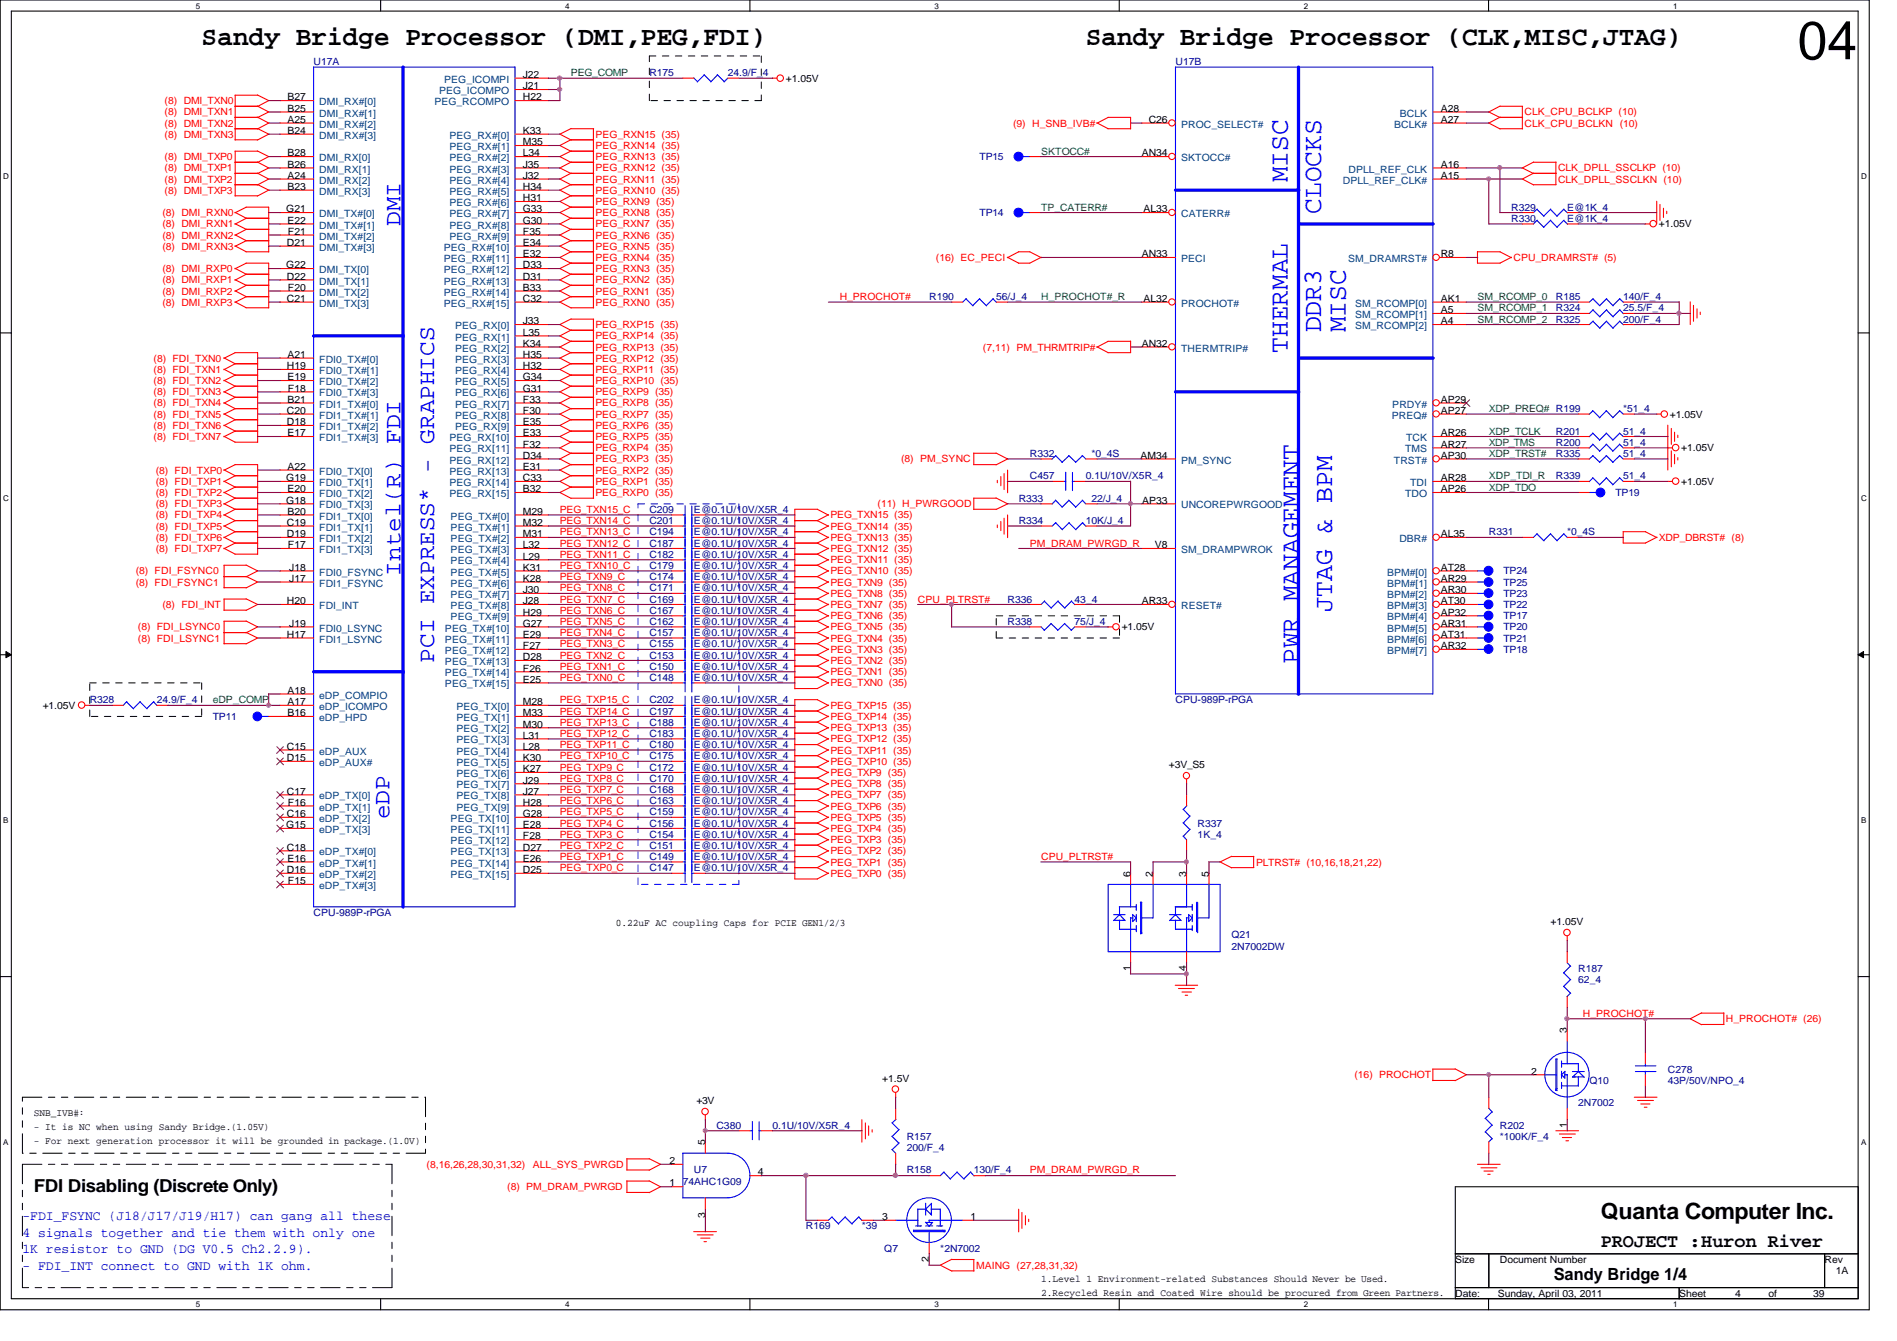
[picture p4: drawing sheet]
<svg xmlns="http://www.w3.org/2000/svg" width="297mm" height="210mm" viewBox="0 0 297 210" stroke-linecap="round" stroke-linejoin="round" font-family="sans-serif">
<defs><g id="words">
<text font-size="8.4" x="281.5" y="9.3">04</text>
<g font-size="4.2">
<text x="31.6" y="7">Sandy Bridge Processor (DMI,PEG,FDI)</text>
<text x="170" y="7">Sandy Bridge Processor (CLK,MISC,JTAG)</text>
</g>
<g font-size="4.2" fill="#00f">
<text x="201.6" y="28.5" transform="rotate(-90 201.6 28.5)">MISC</text>
<text x="206.9" y="33.4" transform="rotate(-90 206.9 33.4)">CLOCKS</text>
<text x="206.9" y="52" transform="rotate(-90 206.9 52)">DDR3</text>
<text x="210.7" y="52" transform="rotate(-90 210.7 52)">MISC</text>
<text x="201.6" y="55.2" transform="rotate(-90 201.6 55.2)">THERMAL</text>
<text x="208.6" y="95.8" transform="rotate(-90 208.6 95.8)">JTAG &amp; BPM</text>
<text x="203.4" y="103.9" transform="rotate(-90 203.4 103.9)">PWR MANAGEMENT</text>
</g>
<g font-size="3.7" fill="#00f">
<text x="62.7" y="35.4" transform="rotate(-90 62.7 35.4)">DMI</text>
<text x="62.7" y="90.1" transform="rotate(-90 62.7 90.1)">Intel(R) FDI</text>
<text x="68" y="103.7" transform="rotate(-90 68 103.7)">PCI EXPRESS* - GRAPHICS</text>
<text x="61" y="128.3" transform="rotate(-90 61 128.3)">eDP</text>
</g>
<text font-size="3.5" x="250.7" y="190.8">Quanta Computer Inc.</text>
<text font-size="3" x="250.7" y="195.2">PROJECT :Huron River</text>
<text font-size="2.8" x="5.3" y="186.6">FDI Disabling (Discrete Only)</text>
<text font-size="2.6" x="243.3" y="200.3">Sandy Bridge 1/4</text>
<g font-size="2.1" fill="#00f">
<text x="3.5" y="190.9">-FDI_FSYNC (J18/J17/J19/H17) can gang all these</text>
<text x="3.5" y="193.5">4 signals together and tie them with only one</text>
<text x="3.5" y="196.2">1K resistor to GND (DG V0.5 Ch2.2.9).</text>
<text x="3.5" y="198.8">- FDI_INT connect to GND with 1K ohm.</text>
</g>
<g font-size="1.6" fill="#000080">
<text x="49.1" y="10.2">U17A</text>
<text x="101.7" y="11.9">R175</text>
<text x="114" y="11.9">24.9/F_4</text>
<text x="184.1" y="10.2">U17B</text>
<text x="153.4" y="25.1">TP15</text>
<text x="153.4" y="33.9">TP14</text>
<text x="236.6" y="34.7">R330</text>
<text x="236.6" y="33">R329</text>
<text x="245.4" y="34.7">E@1K_4</text>
<text x="245.4" y="33">E@1K_4</text>
<text x="145.5" y="47">R190</text>
<text x="156" y="47">56/J_4</text>
<text x="243.6" y="47">R185</text>
<text x="254.2" y="47">140/F_4</text>
<text x="243.6" y="48.7">R324</text>
<text x="243.6" y="50.5">R325</text>
<text x="254.2" y="48.7">25.5/F_4</text>
<text x="254.2" y="50.5">200/F_4</text>
<text x="254.2" y="64.5">*51_4</text>
<text x="161.2" y="71.5">R332</text>
<text x="170.9" y="71.5">*0_4S</text>
<text x="243.6" y="71.5">R335</text>
<text x="243.6" y="69.8">R200</text>
<text x="243.6" y="68">R201</text>
<text x="254.2" y="71.5">51_4</text>
<text x="254.2" y="69.8">51_4</text>
<text x="254.2" y="68">51_4</text>
<text x="161.2" y="75">C457</text>
<text x="170" y="75">0.1U/10V/X5R_4</text>
<text x="243.6" y="75">R339</text>
<text x="252.9" y="77.7">TP19</text>
<text x="254.2" y="75">51_4</text>
<text x="101.7" y="83.8">C194</text>
<text x="101.7" y="80.3">C209</text>
<text x="101.7" y="82">C201</text>
<text x="108.7" y="83.8">E@0.1U/10V/X5R_4</text>
<text x="108.7" y="80.3">E@0.1U/10V/X5R_4</text>
<text x="108.7" y="82">E@0.1U/10V/X5R_4</text>
<text x="159.5" y="78.5">R333</text>
<text x="159.5" y="82">R334</text>
<text x="170" y="82">10K/J_4</text>
<text x="170.9" y="78.5">22/J_4</text>
<text x="233.1" y="83.8">R331</text>
<text x="245.4" y="83.8">*0_4S</text>
<text x="101.7" y="89.1">C179</text>
<text x="101.7" y="87.3">C182</text>
<text x="101.7" y="85.6">C187</text>
<text x="108.7" y="89.1">E@0.1U/10V/X5R_4</text>
<text x="108.7" y="87.3">E@0.1U/10V/X5R_4</text>
<text x="108.7" y="85.6">E@0.1U/10V/X5R_4</text>
<text x="235.4" y="89.9">TP24</text>
<text x="101.7" y="90.8">C174</text>
<text x="101.7" y="94.3">C169</text>
<text x="101.7" y="92.5">C171</text>
<text x="108.7" y="90.8">E@0.1U/10V/X5R_4</text>
<text x="108.7" y="94.3">E@0.1U/10V/X5R_4</text>
<text x="108.7" y="92.5">E@0.1U/10V/X5R_4</text>
<text x="157.8" y="94.3">R336</text>
<text x="168.3" y="94.3">43_4</text>
<text x="235.4" y="91.7">TP25</text>
<text x="235.4" y="95.2">TP22</text>
<text x="235.4" y="93.4">TP23</text>
<text x="101.7" y="99.6">C157</text>
<text x="101.7" y="97.8">C162</text>
<text x="101.7" y="96.1">C167</text>
<text x="101.7" y="101.3">C155</text>
<text x="108.7" y="99.6">E@0.1U/10V/X5R_4</text>
<text x="108.7" y="97.8">E@0.1U/10V/X5R_4</text>
<text x="108.7" y="96.1">E@0.1U/10V/X5R_4</text>
<text x="108.7" y="101.3">E@0.1U/10V/X5R_4</text>
<text x="157.8" y="97.8">R338</text>
<text x="168.3" y="97.8">75/J_4</text>
<text x="235.4" y="98.7">TP20</text>
<text x="235.4" y="100.5">TP21</text>
<text x="235.4" y="96.9">TP17</text>
<text x="101.7" y="104.8">C150</text>
<text x="101.7" y="106.6">C148</text>
<text x="101.7" y="103.1">C153</text>
<text x="108.7" y="104.8">E@0.1U/10V/X5R_4</text>
<text x="108.7" y="106.6">E@0.1U/10V/X5R_4</text>
<text x="108.7" y="103.1">E@0.1U/10V/X5R_4</text>
<text x="235.4" y="102.2">TP18</text>
<text x="14.1" y="110.1">R328</text>
<text x="24.5" y="110.1">24.9/F_4</text>
<text x="33.3" y="112.7">TP11</text>
<text x="101.7" y="113.6">C188</text>
<text x="101.7" y="111.8">C197</text>
<text x="101.7" y="110.1">C202</text>
<text x="108.7" y="113.6">E@0.1U/10V/X5R_4</text>
<text x="108.7" y="111.8">E@0.1U/10V/X5R_4</text>
<text x="108.7" y="110.1">E@0.1U/10V/X5R_4</text>
<text x="184.1" y="110.1">CPU-989P-rPGA</text>
<text x="101.7" y="117.1">C180</text>
<text x="101.7" y="115.4">C183</text>
<text x="101.7" y="118.8">C175</text>
<text x="108.7" y="117.1">E@0.1U/10V/X5R_4</text>
<text x="108.7" y="115.4">E@0.1U/10V/X5R_4</text>
<text x="108.7" y="118.8">E@0.1U/10V/X5R_4</text>
<text x="101.7" y="122.3">C170</text>
<text x="101.7" y="124.1">C168</text>
<text x="101.7" y="120.6">C172</text>
<text x="101.7" y="125.9">C163</text>
<text x="108.7" y="122.3">E@0.1U/10V/X5R_4</text>
<text x="108.7" y="124.1">E@0.1U/10V/X5R_4</text>
<text x="108.7" y="120.6">E@0.1U/10V/X5R_4</text>
<text x="108.7" y="125.9">E@0.1U/10V/X5R_4</text>
<text x="101.7" y="129.4">C156</text>
<text x="101.7" y="127.6">C159</text>
<text x="101.7" y="131.1">C154</text>
<text x="108.7" y="129.4">E@0.1U/10V/X5R_4</text>
<text x="108.7" y="127.6">E@0.1U/10V/X5R_4</text>
<text x="108.7" y="131.1">E@0.1U/10V/X5R_4</text>
<text x="187.5" y="129.4">R337</text>
<text x="187.5" y="131.1">1K_4</text>
<text x="101.7" y="132.9">C151</text>
<text x="101.7" y="136.4">C147</text>
<text x="101.7" y="134.6">C149</text>
<text x="108.7" y="132.9">E@0.1U/10V/X5R_4</text>
<text x="108.7" y="136.4">E@0.1U/10V/X5R_4</text>
<text x="108.7" y="134.6">E@0.1U/10V/X5R_4</text>
<text x="49.1" y="143.4">CPU-989P-rPGA</text>
<text x="192.8" y="146.9">Q21</text>
<text x="192.8" y="148.6">2N7002DW</text>
<text x="247.1" y="152.1">R187</text>
<text x="247.1" y="153.9">62_4</text>
<text x="261.2" y="167.9">C278</text>
<text x="247.1" y="173.2">2N7002</text>
<text x="248.9" y="169.7">Q10</text>
<text x="261.2" y="169.7">43P/50V/NPO_4</text>
<text x="112.2" y="176.7">C380</text>
<text x="120.9" y="176.7">0.1U/10V/X5R_4</text>
<text x="142" y="178.4">R157</text>
<text x="234.9" y="176.7">R202</text>
<text x="234.9" y="178.4">*100K/F_4</text>
<text x="106.9" y="185.5">74AHC1G09</text>
<text x="108.7" y="183.7">U7</text>
<text x="142" y="180.2">200/F_4</text>
<text x="142" y="183.7">R158</text>
<text x="152.5" y="183.7">130/F_4</text>
<text x="126.2" y="192.4">R169</text>
<text x="135" y="192.4">*39</text>
<text x="138.5" y="196">Q7</text>
<text x="147.2" y="196">*2N7002</text>
</g>
<g font-size="1.6" fill="#008000">
<text x="89.4" y="11.9">PEG_COMP</text>
<text x="163" y="24.2">SKTOCC#</text>
<text x="163" y="33">TP_CATERR#</text>
<text x="163" y="47">H_PROCHOT#_R</text>
<text x="231.3" y="47">SM_RCOMP_0</text>
<text x="231.3" y="50.5">SM_RCOMP_2</text>
<text x="231.3" y="48.7">SM_RCOMP_1</text>
<text x="233.1" y="64.5">XDP_PREQ# R199</text>
<text x="233.1" y="69.8">XDP_TMS</text>
<text x="233.1" y="68">XDP_TCLK</text>
<text x="233.1" y="71.5">XDP_TRST#</text>
<text x="233.1" y="76.8">XDP_TDO</text>
<text x="233.1" y="75">XDP_TDI_R</text>
<text x="33.3" y="110.1">eDP_COMP</text>
</g>
<g font-size="1.6" fill="#f00">
<text x="25.8" y="16.3">(8) DMI_TXN0</text>
<text x="25.8" y="18.1">(8) DMI_TXN1</text>
<text x="25.8" y="19.8">(8) DMI_TXN2</text>
<text x="25.8" y="21.6">(8) DMI_TXN3</text>
<text x="93.3" y="23.3">PEG_RXN14 (35)</text>
<text x="93.3" y="21.6">PEG_RXN15 (35)</text>
<text x="158.6" y="19.8">(9) H_SNB_IVB#</text>
<text x="238.7" y="18.1">CLK_CPU_BCLKP (10)</text>
<text x="238.7" y="19.8">CLK_CPU_BCLKN (10)</text>
<text x="25.8" y="25.1">(8) DMI_TXP0</text>
<text x="25.8" y="26.8">(8) DMI_TXP1</text>
<text x="25.8" y="28.6">(8) DMI_TXP2</text>
<text x="93.3" y="28.6">PEG_RXN11 (35)</text>
<text x="93.3" y="25.1">PEG_RXN13 (35)</text>
<text x="93.3" y="26.8">PEG_RXN12 (35)</text>
<text x="244" y="26.8">CLK_DPLL_SSCLKP (10)</text>
<text x="244" y="28.6">CLK_DPLL_SSCLKN (10)</text>
<text x="25.4" y="33.9">(8) DMI_RXN0</text>
<text x="25.4" y="35.6">(8) DMI_RXN1</text>
<text x="25.8" y="30.4">(8) DMI_TXP3</text>
<text x="93.3" y="35.6">PEG_RXN7 (35)</text>
<text x="93.3" y="33.9">PEG_RXN8 (35)</text>
<text x="93.3" y="32.1">PEG_RXN9 (35)</text>
<text x="93.3" y="30.4">PEG_RXN10 (35)</text>
<text x="25.4" y="37.3">(8) DMI_RXN2</text>
<text x="25.4" y="39.1">(8) DMI_RXN3</text>
<text x="93.3" y="40.9">PEG_RXN4 (35)</text>
<text x="93.3" y="39.1">PEG_RXN5 (35)</text>
<text x="93.3" y="37.3">PEG_RXN6 (35)</text>
<text x="146.6" y="40.9">(16) EC_PECI</text>
<text x="237" y="40.9">CPU_DRAMRST# (5)</text>
<text x="25.4" y="42.6">(8) DMI_RXP0</text>
<text x="25.4" y="44.4">(8) DMI_RXP1</text>
<text x="25.4" y="46.1">(8) DMI_RXP2</text>
<text x="25.4" y="47.9">(8) DMI_RXP3</text>
<text x="93.3" y="47.9">PEG_RXN0 (35)</text>
<text x="93.3" y="46.1">PEG_RXN1 (35)</text>
<text x="93.3" y="44.4">PEG_RXN2 (35)</text>
<text x="93.3" y="42.6">PEG_RXN3 (35)</text>
<text x="131.5" y="47">H_PROCHOT#</text>
<text x="93.3" y="53.1">PEG_RXP14 (35)</text>
<text x="93.3" y="51.4">PEG_RXP15 (35)</text>
<text x="24" y="56.6">(8) FDI_TXN0</text>
<text x="24" y="58.4">(8) FDI_TXN1</text>
<text x="93.3" y="58.4">PEG_RXP11 (35)</text>
<text x="93.3" y="56.6">PEG_RXP12 (35)</text>
<text x="93.3" y="54.9">PEG_RXP13 (35)</text>
<text x="153.9" y="54.9">(7,11) PM_THRMTRIP#</text>
<text x="24" y="60.2">(8) FDI_TXN2</text>
<text x="24" y="61.9">(8) FDI_TXN3</text>
<text x="24" y="63.6">(8) FDI_TXN4</text>
<text x="24" y="65.4">(8) FDI_TXN5</text>
<text x="93.3" y="65.4">PEG_RXP7 (35)</text>
<text x="93.3" y="63.6">PEG_RXP8 (35)</text>
<text x="93.3" y="61.9">PEG_RXP9 (35)</text>
<text x="93.3" y="60.2">PEG_RXP10 (35)</text>
<text x="24" y="67.1">(8) FDI_TXN6</text>
<text x="24" y="68.9">(8) FDI_TXN7</text>
<text x="93.3" y="70.7">PEG_RXP4 (35)</text>
<text x="93.3" y="68.9">PEG_RXP5 (35)</text>
<text x="93.3" y="67.1">PEG_RXP6 (35)</text>
<text x="24.4" y="74.2">(8) FDI_TXP0</text>
<text x="24.4" y="75.9">(8) FDI_TXP1</text>
<text x="24.4" y="77.7">(8) FDI_TXP2</text>
<text x="93.3" y="77.7">PEG_RXP0 (35)</text>
<text x="93.3" y="75.9">PEG_RXP1 (35)</text>
<text x="93.3" y="74.2">PEG_RXP2 (35)</text>
<text x="93.3" y="72.4">PEG_RXP3 (35)</text>
<text x="141.1" y="72.4">(8) PM_SYNC</text>
<text x="24.4" y="79.4">(8) FDI_TXP3</text>
<text x="24.4" y="81.2">(8) FDI_TXP4</text>
<text x="24.4" y="82.9">(8) FDI_TXP5</text>
<text x="87.7" y="83.8">PEG_TXN13_C</text>
<text x="87.7" y="82">PEG_TXN14_C</text>
<text x="87.7" y="80.3">PEG_TXN15_C</text>
<text x="130" y="82.9">PEG_TXN14 (35)</text>
<text x="130" y="81.2">PEG_TXN15 (35)</text>
<text x="137.4" y="79.4">(11) H_PWRGOOD</text>
<text x="21.2" y="89.9">(8) FDI_FSYNC0</text>
<text x="24.4" y="84.7">(8) FDI_TXP6</text>
<text x="24.4" y="86.4">(8) FDI_TXP7</text>
<text x="87.7" y="89.1">PEG_TXN10_C</text>
<text x="87.7" y="87.3">PEG_TXN11_C</text>
<text x="87.7" y="85.6">PEG_TXN12_C</text>
<text x="130" y="89.9">PEG_TXN10 (35)</text>
<text x="130" y="88.2">PEG_TXN11 (35)</text>
<text x="130" y="86.4">PEG_TXN12 (35)</text>
<text x="130" y="84.7">PEG_TXN13 (35)</text>
<text x="161.2" y="85.6">PM_DRAM_PWRGD_R</text>
<text x="259.8" y="84.7">XDP_DBRST# (8)</text>
<text x="21.2" y="91.7">(8) FDI_FSYNC1</text>
<text x="25.4" y="95.2">(8) FDI_INT</text>
<text x="87.7" y="94.3">PEG_TXN7_C</text>
<text x="87.7" y="92.5">PEG_TXN8_C</text>
<text x="87.7" y="90.8">PEG_TXN9_C</text>
<text x="130" y="95.2">PEG_TXN7 (35)</text>
<text x="130" y="93.4">PEG_TXN8 (35)</text>
<text x="130" y="91.7">PEG_TXN9 (35)</text>
<text x="143.7" y="94.3">CPU_PLTRST#</text>
<text x="21.6" y="98.7">(8) FDI_LSYNC0</text>
<text x="21.6" y="100.5">(8) FDI_LSYNC1</text>
<text x="87.7" y="101.3">PEG_TXN3_C</text>
<text x="87.7" y="99.6">PEG_TXN4_C</text>
<text x="87.7" y="97.8">PEG_TXN5_C</text>
<text x="87.7" y="96.1">PEG_TXN6_C</text>
<text x="130" y="100.5">PEG_TXN4 (35)</text>
<text x="130" y="98.7">PEG_TXN5 (35)</text>
<text x="130" y="96.9">PEG_TXN6 (35)</text>
<text x="87.7" y="104.8">PEG_TXN1_C</text>
<text x="87.7" y="103.1">PEG_TXN2_C</text>
<text x="87.7" y="106.6">PEG_TXN0_C</text>
<text x="130" y="107.4">PEG_TXN0 (35)</text>
<text x="130" y="105.7">PEG_TXN1 (35)</text>
<text x="130" y="104">PEG_TXN2 (35)</text>
<text x="130" y="102.2">PEG_TXN3 (35)</text>
<text x="87.7" y="110.1">PEG_TXP15_C</text>
<text x="87.7" y="111.8">PEG_TXP14_C</text>
<text x="87.7" y="113.6">PEG_TXP13_C</text>
<text x="130" y="112.7">PEG_TXP14 (35)</text>
<text x="130" y="111">PEG_TXP15 (35)</text>
<text x="87.7" y="118.8">PEG_TXP10_C</text>
<text x="87.7" y="117.1">PEG_TXP11_C</text>
<text x="87.7" y="115.4">PEG_TXP12_C</text>
<text x="130" y="119.7">PEG_TXP10 (35)</text>
<text x="130" y="118">PEG_TXP11 (35)</text>
<text x="130" y="114.5">PEG_TXP13 (35)</text>
<text x="130" y="116.2">PEG_TXP12 (35)</text>
<text x="87.7" y="120.6">PEG_TXP9_C</text>
<text x="87.7" y="125.9">PEG_TXP6_C</text>
<text x="87.7" y="122.3">PEG_TXP8_C</text>
<text x="87.7" y="124.1">PEG_TXP7_C</text>
<text x="130" y="125">PEG_TXP7 (35)</text>
<text x="130" y="123.2">PEG_TXP8 (35)</text>
<text x="130" y="121.5">PEG_TXP9 (35)</text>
<text x="87.7" y="129.4">PEG_TXP4_C</text>
<text x="87.7" y="127.6">PEG_TXP5_C</text>
<text x="87.7" y="131.1">PEG_TXP3_C</text>
<text x="130" y="132">PEG_TXP3 (35)</text>
<text x="130" y="130.3">PEG_TXP4 (35)</text>
<text x="130" y="128.5">PEG_TXP5 (35)</text>
<text x="130" y="126.7">PEG_TXP6 (35)</text>
<text x="87.7" y="136.4">PEG_TXP0_C</text>
<text x="87.7" y="134.6">PEG_TXP1_C</text>
<text x="87.7" y="132.9">PEG_TXP2_C</text>
<text x="130" y="137.2">PEG_TXP0 (35)</text>
<text x="130" y="135.5">PEG_TXP1 (35)</text>
<text x="130" y="133.7">PEG_TXP2 (35)</text>
<text x="163" y="134.6">CPU_PLTRST#</text>
<text x="196.7" y="135.5">PLTRST# (10,16,18,21,22)</text>
<text x="247.9" y="159.2">H_PROCHOT#</text>
<text x="270.3" y="160">H_PROCHOT# (26)</text>
<text x="212.1" y="168.8">(16) PROCHOT</text>
<text x="66.8" y="182.8">(8,16,26,28,30,31,32)</text>
<text x="83.4" y="182.8">ALL_SYS_PWRGD</text>
<text x="161.2" y="183.7">PM_DRAM_PWRGD_R</text>
<text x="79.4" y="186.3">(8) PM_DRAM_PWRGD</text>
<text x="152.9" y="198.6">MAING (27,28,31,32)</text>
</g>
<g font-size="1.6">
<text x="45" y="15.7">B27</text>
<text x="45" y="17.5">B25</text>
<text x="81.9" y="12.2">J22</text>
<text x="81.9" y="14">J21</text>
<text x="81.9" y="15.7">H22</text>
<text x="123.1" y="12.8">+1.05V</text>
<text x="225.6" y="17.5">A28</text>
<text x="45" y="19.2">A25</text>
<text x="45" y="21">B24</text>
<text x="81.9" y="21">K33</text>
<text x="81.9" y="22.7">M35</text>
<text x="179.9" y="19.2">C26</text>
<text x="225.6" y="19.2">A27</text>
<text x="45" y="24.5">B28</text>
<text x="45" y="26.2">B26</text>
<text x="45" y="28">A24</text>
<text x="45" y="29.7">B23</text>
<text x="81.9" y="24.5">L34</text>
<text x="81.9" y="26.2">J35</text>
<text x="81.9" y="28">J32</text>
<text x="81.9" y="29.7">H34</text>
<text x="178.8" y="24.5">AN34</text>
<text x="225.6" y="28">A15</text>
<text x="225.6" y="26.2">A16</text>
<text x="44.8" y="33.2">G21</text>
<text x="45" y="35">E22</text>
<text x="81.9" y="31.5">H31</text>
<text x="81.9" y="33.2">G33</text>
<text x="81.9" y="35">G30</text>
<text x="179.1" y="33.2">AL33</text>
<text x="259.8" y="35.6">+1.05V</text>
<text x="44.8" y="42">G22</text>
<text x="44.9" y="38.5">D21</text>
<text x="45.1" y="36.7">F21</text>
<text x="81.9" y="36.7">F35</text>
<text x="81.9" y="38.5">E34</text>
<text x="81.9" y="40.3">E32</text>
<text x="81.9" y="42">D33</text>
<text x="178.8" y="40.3">AN33</text>
<text x="225.6" y="40.3">R8</text>
<text x="44.9" y="43.8">D22</text>
<text x="44.9" y="47.2">C21</text>
<text x="45.1" y="45.5">F20</text>
<text x="81.9" y="43.8">D31</text>
<text x="81.9" y="45.5">B33</text>
<text x="81.9" y="47.2">C32</text>
<text x="179.1" y="47.2">AL32</text>
<text x="225.6" y="47.2">AK1</text>
<text x="81.9" y="50.8">J33</text>
<text x="81.9" y="52.5">L35</text>
<text x="225.6" y="49">A5</text>
<text x="225.6" y="50.8">A4</text>
<text x="44.9" y="57.8">H19</text>
<text x="45" y="56">A21</text>
<text x="45" y="59.5">E19</text>
<text x="81.9" y="54.3">K34</text>
<text x="81.9" y="56">H35</text>
<text x="81.9" y="57.8">H32</text>
<text x="81.9" y="59.5">G34</text>
<text x="178.8" y="54.3">AN32</text>
<text x="44.9" y="64.8">C20</text>
<text x="45" y="63">B21</text>
<text x="45.1" y="61.3">F18</text>
<text x="81.9" y="61.3">G31</text>
<text x="81.9" y="63">F33</text>
<text x="81.9" y="64.8">F30</text>
<text x="225.6" y="63">AP29</text>
<text x="225.6" y="64.8">AP27</text>
<text x="261.5" y="65.4">+1.05V</text>
<text x="44.9" y="66.5">D18</text>
<text x="45" y="68.3">E17</text>
<text x="81.9" y="66.5">E35</text>
<text x="81.9" y="68.3">E33</text>
<text x="81.9" y="70.1">F32</text>
<text x="81.9" y="71.8">D34</text>
<text x="178.6" y="71.8">AM34</text>
<text x="225.6" y="68.3">AR26</text>
<text x="225.6" y="70.1">AR27</text>
<text x="225.6" y="71.8">AP30</text>
<text x="263.3" y="70.7">+1.05V</text>
<text x="44.8" y="75.3">G19</text>
<text x="45" y="73.5">A22</text>
<text x="45" y="77">E20</text>
<text x="81.9" y="73.5">E31</text>
<text x="81.9" y="75.3">C33</text>
<text x="81.9" y="77">B32</text>
<text x="225.6" y="75.3">AR28</text>
<text x="225.6" y="77">AP26</text>
<text x="263.3" y="75.9">+1.05V</text>
<text x="44.8" y="78.8">G18</text>
<text x="44.9" y="82.3">C19</text>
<text x="45" y="80.6">B20</text>
<text x="81.9" y="80.6">M29</text>
<text x="81.9" y="82.3">M32</text>
<text x="178.9" y="78.8">AP33</text>
<text x="44.9" y="84.1">D19</text>
<text x="45.1" y="85.8">F17</text>
<text x="45.3" y="89.3">J18</text>
<text x="81.9" y="84.1">M31</text>
<text x="81.9" y="85.8">L32</text>
<text x="81.9" y="87.6">L29</text>
<text x="81.9" y="89.3">K31</text>
<text x="180.8" y="85.8">V8</text>
<text x="225.6" y="84.1">AL35</text>
<text x="225.6" y="89.3">AT28</text>
<text x="44.9" y="94.6">H20</text>
<text x="45.3" y="91.1">J17</text>
<text x="81.9" y="91.1">K28</text>
<text x="81.9" y="92.8">J30</text>
<text x="81.9" y="94.6">J28</text>
<text x="178.8" y="94.6">AR33</text>
<text x="225.6" y="91.1">AR29</text>
<text x="225.6" y="92.8">AR30</text>
<text x="225.6" y="94.6">AT30</text>
<text x="44.9" y="99.8">H17</text>
<text x="45.3" y="98.1">J19</text>
<text x="81.9" y="96.4">H29</text>
<text x="81.9" y="98.1">G27</text>
<text x="81.9" y="99.8">E29</text>
<text x="81.9" y="101.6">F27</text>
<text x="175.6" y="98.7">+1.05V</text>
<text x="225.6" y="96.4">AP32</text>
<text x="225.6" y="98.1">AR31</text>
<text x="225.6" y="99.8">AT31</text>
<text x="225.6" y="101.6">AR32</text>
<text x="81.9" y="103.3">D28</text>
<text x="81.9" y="105.1">F26</text>
<text x="81.9" y="106.8">E25</text>
<text x="6.7" y="111">+1.05V</text>
<text x="45" y="108.6">A18</text>
<text x="45" y="112.1">B16</text>
<text x="45" y="110.4">A17</text>
<text x="81.9" y="110.4">M28</text>
<text x="81.9" y="112.1">M33</text>
<text x="81.9" y="113.9">M30</text>
<text x="44.9" y="117.3">C15</text>
<text x="44.9" y="119.1">D15</text>
<text x="81.9" y="115.6">L31</text>
<text x="81.9" y="117.3">L28</text>
<text x="81.9" y="119.1">K30</text>
<text x="44.9" y="124.4">C17</text>
<text x="81.9" y="120.9">K27</text>
<text x="81.9" y="122.6">J29</text>
<text x="81.9" y="124.4">J27</text>
<text x="183" y="120.3">+3V_S5</text>
<text x="44.8" y="129.6">G15</text>
<text x="44.9" y="127.9">C16</text>
<text x="45.1" y="126.1">F16</text>
<text x="81.9" y="126.1">H28</text>
<text x="81.9" y="127.9">G28</text>
<text x="81.9" y="129.6">E28</text>
<text x="81.9" y="131.4">F28</text>
<text x="44.9" y="133.1">C18</text>
<text x="44.9" y="136.7">D16</text>
<text x="45" y="134.9">E16</text>
<text x="81.9" y="133.1">D27</text>
<text x="81.9" y="134.9">E26</text>
<text x="81.9" y="136.7">D25</text>
<text x="177" y="137.2" transform="rotate(-90 177 137.2)">6</text>
<text x="180.5" y="137.2" transform="rotate(-90 180.5 137.2)">2</text>
<text x="185.8" y="137.2" transform="rotate(-90 185.8 137.2)">3</text>
<text x="189.3" y="137.2" transform="rotate(-90 189.3 137.2)">5</text>
<text x="45.1" y="138.4">F15</text>
<text x="96.4" y="144.9">0.22uF AC coupling Caps for PCIE GEN1/2/3</text>
<text x="242.8" y="144.8">+1.05V</text>
<text x="177" y="152.1" transform="rotate(-90 177 152.1)">1</text>
<text x="185.8" y="152.1" transform="rotate(-90 185.8 152.1)">4</text>
<text x="245.4" y="161.8" transform="rotate(-90 245.4 161.8)">3</text>
<text x="109" y="172.8">+3V</text>
<text x="138.1" y="169.3">+1.5V</text>
<text x="239.8" y="168.2">2</text>
<text x="5.3" y="174.7">SNB_IVB#:</text>
<text x="5.3" y="176.9">- It is NC when using Sandy Bridge.(1.05V)</text>
<text x="5.3" y="179">- For next generation processor it will be grounded in package.(1.0V)</text>
<text x="110.4" y="179.3" transform="rotate(-90 110.4 179.3)">5</text>
<text x="245.4" y="176.6" transform="rotate(-90 245.4 176.6)">1</text>
<text x="104.8" y="182.2">2</text>
<text x="104.8" y="185.7">1</text>
<text x="118.7" y="184">4</text>
<text x="110.4" y="190.6" transform="rotate(-90 110.4 190.6)">3</text>
<text x="138.1" y="191">3</text>
<text x="152" y="191">1</text>
<text x="145.5" y="197.6" transform="rotate(-90 145.5 197.6)">2</text>
<text x="227.9" y="197.7">Size</text>
<text x="234.9" y="197.7">Document Number</text>
<text x="285.7" y="197.7">Rev</text>
<text x="163" y="200.7">1.Level 1 Environment-related Substances Should Never be Used.</text>
<text x="163" y="202.9">2.Recycled Resin and Coated Wire should be procured from Green Partners.</text>
<text x="227.9" y="203">Date:</text>
<text x="234.5" y="203">Sunday, April 03, 2011</text>
<text x="262.9" y="203">Sheet</text>
<text x="271.7" y="203">4</text>
<text x="276.9" y="203">of</text>
<text x="283.9" y="203">39</text>
<text x="287.4" y="199.5">1A</text>
</g>
<g font-size="1.6" fill="#004080">
<text x="50" y="16.5">DMI_RX#[0]</text>
<text x="68" y="16.5">PEG_RCOMPO</text>
<text x="68.7" y="14.7">PEG_ICOMPO</text>
<text x="69.6" y="13">PEG_ICOMPI</text>
<text x="50" y="18.2">DMI_RX#[1]</text>
<text x="50" y="20">DMI_RX#[2]</text>
<text x="50" y="21.7">DMI_RX#[3]</text>
<text x="70.4" y="21.7">PEG_RX#[0]</text>
<text x="70.4" y="23.5">PEG_RX#[1]</text>
<text x="185" y="20">PROC_SELECT#</text>
<text x="218.3" y="20">BCLK#</text>
<text x="219.2" y="18.2">BCLK</text>
<text x="50" y="25.2">DMI_RX[0]</text>
<text x="50" y="27">DMI_RX[1]</text>
<text x="50" y="28.7">DMI_RX[2]</text>
<text x="70.4" y="25.2">PEG_RX#[2]</text>
<text x="70.4" y="27">PEG_RX#[3]</text>
<text x="70.4" y="28.7">PEG_RX#[4]</text>
<text x="185" y="25.2">SKTOCC#</text>
<text x="210.3" y="28.7">DPLL_REF_CLK#</text>
<text x="211.2" y="27">DPLL_REF_CLK</text>
<text x="50" y="30.5">DMI_RX[3]</text>
<text x="50" y="34">DMI_TX#[0]</text>
<text x="50" y="35.8">DMI_TX#[1]</text>
<text x="70.4" y="30.5">PEG_RX#[5]</text>
<text x="70.4" y="32.3">PEG_RX#[6]</text>
<text x="70.4" y="34">PEG_RX#[7]</text>
<text x="70.4" y="35.8">PEG_RX#[8]</text>
<text x="185" y="34">CATERR#</text>
<text x="50" y="37.5">DMI_TX#[2]</text>
<text x="50" y="39.2">DMI_TX#[3]</text>
<text x="69.5" y="39.2">PEG_RX#[10]</text>
<text x="69.5" y="41">PEG_RX#[11]</text>
<text x="70.4" y="37.5">PEG_RX#[9]</text>
<text x="185" y="41">PECI</text>
<text x="211.1" y="41">SM_DRAMRST#</text>
<text x="50" y="42.8">DMI_TX[0]</text>
<text x="50" y="44.5">DMI_TX[1]</text>
<text x="50" y="46.3">DMI_TX[2]</text>
<text x="69.5" y="42.8">PEG_RX#[12]</text>
<text x="69.5" y="44.5">PEG_RX#[13]</text>
<text x="69.5" y="46.3">PEG_RX#[14]</text>
<text x="50" y="48">DMI_TX[3]</text>
<text x="69.5" y="48">PEG_RX#[15]</text>
<text x="71.3" y="51.5">PEG_RX[0]</text>
<text x="71.3" y="53.3">PEG_RX[1]</text>
<text x="185" y="48">PROCHOT#</text>
<text x="212.2" y="49.8">SM_RCOMP[1]</text>
<text x="212.2" y="51.5">SM_RCOMP[2]</text>
<text x="212.2" y="48">SM_RCOMP[0]</text>
<text x="50" y="56.8">FDI0_TX#[0]</text>
<text x="50" y="58.5">FDI0_TX#[1]</text>
<text x="71.3" y="55">PEG_RX[2]</text>
<text x="71.3" y="56.8">PEG_RX[3]</text>
<text x="71.3" y="58.5">PEG_RX[4]</text>
<text x="185" y="55">THERMTRIP#</text>
<text x="50" y="60.3">FDI0_TX#[2]</text>
<text x="50" y="62.1">FDI0_TX#[3]</text>
<text x="50" y="63.8">FDI1_TX#[0]</text>
<text x="50" y="65.5">FDI1_TX#[1]</text>
<text x="71.3" y="60.3">PEG_RX[5]</text>
<text x="71.3" y="62.1">PEG_RX[6]</text>
<text x="71.3" y="63.8">PEG_RX[7]</text>
<text x="71.3" y="65.5">PEG_RX[8]</text>
<text x="217.9" y="65.5">PREQ#</text>
<text x="218" y="63.8">PRDY#</text>
<text x="50" y="67.3">FDI1_TX#[2]</text>
<text x="50" y="69">FDI1_TX#[3]</text>
<text x="70.4" y="69">PEG_RX[10]</text>
<text x="70.4" y="70.8">PEG_RX[11]</text>
<text x="71.3" y="67.3">PEG_RX[9]</text>
<text x="220" y="70.8">TMS</text>
<text x="220.2" y="69">TCK</text>
<text x="50" y="74.3">FDI0_TX[0]</text>
<text x="50" y="76.1">FDI0_TX[1]</text>
<text x="50" y="77.8">FDI0_TX[2]</text>
<text x="70.4" y="72.6">PEG_RX[12]</text>
<text x="70.4" y="74.3">PEG_RX[13]</text>
<text x="70.4" y="76.1">PEG_RX[14]</text>
<text x="70.4" y="77.8">PEG_RX[15]</text>
<text x="185" y="72.6">PM_SYNC</text>
<text x="218.3" y="72.6">TRST#</text>
<text x="220" y="77.8">TDO</text>
<text x="220.8" y="76.1">TDI</text>
<text x="50" y="79.6">FDI0_TX[3]</text>
<text x="50" y="81.3">FDI1_TX[0]</text>
<text x="50" y="83.1">FDI1_TX[1]</text>
<text x="70.6" y="81.3">PEG_TX#[0]</text>
<text x="70.6" y="83.1">PEG_TX#[1]</text>
<text x="185" y="79.6">UNCOREPWRGOOD</text>
<text x="50" y="84.8">FDI1_TX[2]</text>
<text x="50" y="86.6">FDI1_TX[3]</text>
<text x="70.6" y="84.8">PEG_TX#[2]</text>
<text x="70.6" y="86.6">PEG_TX#[3]</text>
<text x="70.6" y="88.3">PEG_TX#[4]</text>
<text x="185" y="86.6">SM_DRAMPWROK</text>
<text x="219.1" y="84.8">DBR#</text>
<text x="50" y="90.1">FDI0_FSYNC</text>
<text x="50" y="91.8">FDI1_FSYNC</text>
<text x="50" y="95.3">FDI_INT</text>
<text x="70.6" y="90.1">PEG_TX#[5]</text>
<text x="70.6" y="91.8">PEG_TX#[6]</text>
<text x="70.6" y="93.6">PEG_TX#[7]</text>
<text x="70.6" y="95.3">PEG_TX#[8]</text>
<text x="185" y="95.3">RESET#</text>
<text x="217.2" y="90.1">BPM#[0]</text>
<text x="217.2" y="91.8">BPM#[1]</text>
<text x="217.2" y="93.6">BPM#[2]</text>
<text x="217.2" y="95.3">BPM#[3]</text>
<text x="50" y="98.8">FDI0_LSYNC</text>
<text x="50" y="100.6">FDI1_LSYNC</text>
<text x="69.7" y="98.8">PEG_TX#[10]</text>
<text x="69.7" y="100.6">PEG_TX#[11]</text>
<text x="70.6" y="97.1">PEG_TX#[9]</text>
<text x="217.2" y="97.1">BPM#[4]</text>
<text x="217.2" y="98.8">BPM#[5]</text>
<text x="217.2" y="100.6">BPM#[6]</text>
<text x="69.7" y="102.4">PEG_TX#[12]</text>
<text x="69.7" y="104.1">PEG_TX#[13]</text>
<text x="69.7" y="105.9">PEG_TX#[14]</text>
<text x="69.7" y="107.6">PEG_TX#[15]</text>
<text x="217.2" y="102.4">BPM#[7]</text>
<text x="50" y="109.3">eDP_COMPIO</text>
<text x="50" y="112.9">eDP_HPD</text>
<text x="50" y="111.1">eDP_ICOMPO</text>
<text x="71.5" y="111.1">PEG_TX[0]</text>
<text x="71.5" y="112.9">PEG_TX[1]</text>
<text x="50" y="118.1">eDP_AUX</text>
<text x="50" y="119.9">eDP_AUX#</text>
<text x="71.5" y="114.6">PEG_TX[2]</text>
<text x="71.5" y="116.4">PEG_TX[3]</text>
<text x="71.5" y="118.1">PEG_TX[4]</text>
<text x="71.5" y="119.9">PEG_TX[5]</text>
<text x="50" y="125.1">eDP_TX[0]</text>
<text x="71.5" y="121.6">PEG_TX[6]</text>
<text x="71.5" y="123.4">PEG_TX[7]</text>
<text x="71.5" y="125.1">PEG_TX[8]</text>
<text x="50" y="126.9">eDP_TX[1]</text>
<text x="50" y="128.7">eDP_TX[2]</text>
<text x="50" y="130.4">eDP_TX[3]</text>
<text x="70.6" y="128.7">PEG_TX[10]</text>
<text x="70.6" y="130.4">PEG_TX[11]</text>
<text x="71.5" y="126.9">PEG_TX[9]</text>
<text x="50" y="133.9">eDP_TX#[0]</text>
<text x="50" y="135.6">eDP_TX#[1]</text>
<text x="50" y="137.4">eDP_TX#[2]</text>
<text x="70.6" y="132.2">PEG_TX[12]</text>
<text x="70.6" y="133.9">PEG_TX[13]</text>
<text x="70.6" y="135.6">PEG_TX[14]</text>
<text x="70.6" y="137.4">PEG_TX[15]</text>
<text x="50" y="139.1">eDP_TX#[3]</text>
</g>
<g font-size="1.3">
<text x="30.7" y="1.4">5</text>
<text x="88.5" y="1.4">4</text>
<text x="146.3" y="1.4">3</text>
<text x="204.2" y="1.4">2</text>
<text x="262" y="1.4">1</text>
<text x=".5" y="28.1">D</text>
<text x="291.4" y="28.1">D</text>
<text x=".5" y="78.4">C</text>
<text x="291.4" y="78.4">C</text>
<text x=".5" y="128.8">B</text>
<text x="291.4" y="128.8">B</text>
<text x=".5" y="179.2">A</text>
<text x="291.4" y="179.2">A</text>
<text x="30.7" y="204.6">5</text>
<text x="88.5" y="204.6">4</text>
<text x="146.3" y="204.6">3</text>
<text x="204.2" y="204.6">2</text>
<text x="262" y="204.6">1</text>
</g>
</g></defs>
<path d="M0 0h292.7v205h-292.7zM1.8 1.7h289.2v201.6h-289.2z" fill="none" stroke="#000" stroke-width=".17"/>
<g fill="#fff">
<path d="M30.7 .2h.7v1.4h-.7z"/>
<path d="M30.7 203.5h.7v1.4h-.7z"/>
</g>
<path d="M59.6 0v1.7M59.6 203.3v1.7" fill="none" stroke="#000" stroke-width=".17"/>
<g fill="#fff">
<path d="M88.5 .2h.7v1.4h-.7z"/>
<path d="M88.5 203.5h.7v1.4h-.7z"/>
</g>
<path d="M117.4 0v1.7M117.4 203.3v1.7" fill="none" stroke="#000" stroke-width=".17"/>
<g fill="#fff">
<path d="M146.3 .2h.7v1.4h-.7z"/>
<path d="M146.3 203.5h.7v1.4h-.7z"/>
</g>
<path d="M175.3 0v1.7M175.3 203.3v1.7" fill="none" stroke="#000" stroke-width=".17"/>
<g fill="#fff">
<path d="M204.2 .2h.6v1.4h-.6z"/>
<path d="M204.2 203.5h.6v1.4h-.6z"/>
</g>
<path d="M233.1 0v1.7M233.1 203.3v1.7" fill="none" stroke="#000" stroke-width=".17"/>
<g fill="#fff">
<path d="M262 .2h.7v1.4h-.7z"/>
<path d="M262 203.5h.7v1.4h-.7z"/>
<path d="M.5 26.9h.9v1.4h-.9z"/>
<path d="M291.4 26.9h.9v1.4h-.9z"/>
<path d="M.5 77.3h.9v1.4h-.9z"/>
<path d="M291.4 77.3h.9v1.4h-.9z"/>
</g>
<path d="M0 52.1h1.8M291 52.1h1.7" fill="none" stroke="#000" stroke-width=".17"/>
<g fill="#fff">
<path d="M.5 127.7h.8v1.4h-.8z"/>
<path d="M291.4 127.7h.8v1.4h-.8z"/>
</g>
<path d="M0 102.5h1.8M291 102.5h1.7" fill="none" stroke="#000" stroke-width=".17"/>
<path d="M.9 102l.9 .5-.9 .5zM291 102.5l.8-.5v1z" fill="#000"/>
<path d="M.9 102l.9 .5-.9 .5zM291 102.5l.8-.5v1z" fill="none" stroke="#000" stroke-width=".16"/>
<g fill="#fff">
<path d="M.5 178.1h.8v1.4h-.8z"/>
<path d="M291.4 178.1h.8v1.4h-.8z"/>
</g>
<path d="M0 152.9h1.8M291 152.9h1.7M227.9 185.8h63.1v17.5h-63.1zM227.9 196.3h63.1M233.1 196.3v5.2M285.7 196.3v5.2M227.9 201.5h63.1M262.9 201.5v1.8" fill="none" stroke="#000" stroke-width=".17"/>
<path d="M3.5 171.7h63.1M66.6 171.7v8.8M3.5 180.5v-8.8M3.5 182.2h57.9M61.4 182.2v19.3M66.6 180.5h-63.1M3.5 201.5v-19.3M61.4 201.5h-57.9" fill="none" stroke="#000" stroke-width=".16" stroke-dasharray="3 1 1 1 1 1"/>
<path d="M99.9 78.9h15.8M115.7 78.9v59.5M99.9 138.4v-59.5M115.7 138.4h-15.8" fill="none" stroke="#00f" stroke-width=".16" stroke-dasharray="1 1 1 1 1 1 1 1"/>
<path d="M101.7 8.8h17.5M101.7 15.7v-6.9M119.2 8.8v6.9M119.2 15.7h-17.5M156 96.4h19.3M156 99.9v-3.5M175.3 96.4v3.5M175.3 99.9h-19.3M14.1 106.9h17.5M14.1 112.1v-5.2M31.6 106.9v5.2M31.6 112.1h-17.5" fill="none" stroke="#000" stroke-width=".16" stroke-dasharray="1 1 1 1 1 1 1 1"/>
<g fill="none" stroke="#f00" stroke-width=".17">
<path d="M36.8 14.9h3.5M36.8 16.6h3.5M36.8 18.4h3.5M36.8 14.9v7M40.3 14.9l1.8 .8-1.8 1M40.3 16.6l1.8 .9-1.8 .9M40.3 18.3l1.8 1-1.8 .9M120.9 12.2h.8M171.7 19.2l1.8 1M173.5 18.4h3.5v1.8M173.5 18.4l-1.8 .9M234.9 16.6h3.5"/>
<path d="M234.9 18.4h3.5M234.9 16.6l-1.8 .9 1.8 .9M234.9 18.3l-1.8 1 1.8 .9M238.4 16.6v3.6M36.8 20.2h3.5M36.8 21.9h3.5M36.8 23.7h3.5M36.8 25.4h3.5M36.8 27.1h3.5M36.8 28.9h3.5M36.8 30.6h3.5M36.8 33.2l1.8 1-1.8 .9"/>
<path d="M36.8 35l1.8 .9-1.8 .9M36.8 36.7l1.8 1-1.8 .9M36.8 38.5l1.8 .9M36.8 23.7v7M38.5 32.4h3.6v7.1M38.5 34.2h3.6M38.5 35.9h3.6M38.5 37.7h3.6M38.5 39.4h3.6M38.6 32.4l-1.8 .9M40.3 20.1l1.8 .9-1.8 .9M40.3 23.6l1.8 .9-1.8 .9"/>
<path d="M40.3 25.4l1.8 .9-1.8 .9M40.3 27.1l1.8 .9-1.8 1M40.3 28.9l1.8 .9-1.8 .9M89.4 20.2h3.6M89.4 21.9h3.6M89.4 23.7h3.6M89.4 25.4h3.6M89.4 27.1h3.6M89.4 28.9h3.6M89.4 30.6h3.6M89.4 32.4h3.6M89.4 34.2h3.6"/>
<path d="M89.4 35.9h3.6M89.4 37.7h3.6M89.4 39.4h3.6M89.4 39.4l-1.7 .9 1.7 .9M89.4 37.6l-1.7 .9 1.7 1M89.4 35.9l-1.7 .9 1.7 .9M89.4 34.1l-1.7 1 1.7 .8M89.4 32.4l-1.7 .9 1.7 .9M89.4 30.6l-1.7 .9 1.7 1M89.4 28.9l-1.7 .9 1.7 .9M89.4 27.1l-1.7 .9 1.7 1M89.4 23.6l-1.7 .9 1.7 .9"/>
<path d="M89.4 25.4l-1.7 .9 1.7 .9M89.4 21.8l-1.7 1 1.7 .9M89.4 20.1l-1.7 .9 1.7 .9M92.9 20.2v28M159.5 39.4h1.7l1.9 .9M159.5 39.4l-1.8 .9M173.5 20.2h3.5M231.3 39.4h3.6M231.3 39.4v1.8h3.6M234.9 20.2h3.5M234.9 39.4l1.8 .9M240.1 25.4h3.6"/>
<path d="M240.1 27.1h3.6M240.1 28.9h3.6M240.2 25.4l-1.8 .9 1.8 .9M240.2 27.1l-1.8 .9 1.8 1M243.6 25.4v3.5M257.6 35.1h.8M259.4 31.5v3.6M259.9 32v2.5M260.5 32.6v1.4M261 33.1v.3M35 56l1.8 .9-1.8 1M35 57.8l1.8 .9-1.8 .9"/>
<path d="M35 59.5l1.8 1-1.8 .9M36.8 42l1.8 .9-1.8 1M36.8 43.8l1.8 .9-1.8 .9M36.8 45.5l1.8 .9-1.8 .9M36.8 47.2l1.8 1M36.8 55.2h3.5v14.1M36.8 56.9h3.5M36.8 58.7h3.5M36.8 55.2l-1.8 .9M38.5 41.2h3.6v7M38.5 42.9h3.6M38.5 44.7h3.6"/>
<path d="M38.5 46.4h3.6M38.5 48.2h3.6M38.6 41.2l-1.8 .9M89.4 41.2h3.6M89.4 42.9h3.6M89.4 44.7h3.6M89.4 46.4h3.6M89.4 48.2h3.6M89.4 55.2h3.6M89.4 56.9h3.6M89.4 58.7h3.6M89.4 53.4h3.6"/>
<path d="M89.4 51.7h3.6M89.4 50h3.6M89.4 42.9l-1.7 .9 1.7 .9M89.4 51.6l-1.7 1 1.7 .9M89.4 46.4l-1.7 .9 1.7 .9M89.4 44.6l-1.7 1 1.7 .9M89.4 41.1l-1.7 .9 1.7 1M89.4 58.7l-1.7 .9 1.7 .9M89.4 56.9l-1.7 .9 1.7 1M89.4 55.2l-1.7 .8 1.7 1M89.4 53.4l-1.7 .9 1.7 .9M89.4 49.9l-1.7 .9 1.7 .9"/>
<path d="M92.9 50v28M157.7 40.3l1.8 .9M163.1 40.3l-1.9 .9h-1.7M171.7 54.3l1.8 .9M173.5 53.4h3.5M173.5 53.4l-1.8 1M177 53.4v1.8h-3.5M236.7 40.3l-1.8 .9M264.7 47.2v3.6M265.2 47.8v2.5M265.7 48.3v1.5M266.2 48.9v.3"/>
<path d="M35 61.3l1.8 .9-1.8 .9M35 63l1.8 1-1.8 .9M35 64.8l1.8 .9-1.8 .9M35 66.5l1.8 1-1.8 .9M35 68.3l1.8 .9M35 73.5l1.8 1-1.8 .9M35 75.3l1.8 .9-1.8 .9M35 77l1.8 1-1.8 .9M35 78.8l1.8 .9-1.8 .9M36.8 72.7h3.5v14.1M36.8 60.5h3.5M36.8 62.2h3.5"/>
<path d="M36.8 64h3.5M36.8 65.7h3.5M36.8 67.5h3.5M36.8 69.2h3.5M36.8 74.5h3.5M36.8 76.2h3.5M36.8 78h3.5M36.8 79.7h3.5M36.8 72.7l-1.8 .9M89.4 60.5h3.6M89.4 62.2h3.6M89.4 64h3.6"/>
<path d="M89.4 65.7h3.6M89.4 67.5h3.6M89.4 69.2h3.6M89.4 72.7h3.6M89.4 74.5h3.6M89.4 76.2h3.6M89.4 78h3.6M89.4 71h3.6M89.4 76.2l-1.7 .9 1.7 .9M89.4 74.4l-1.7 1 1.7 .9M89.4 72.7l-1.7 .9 1.7 .9M89.4 70.9l-1.7 .9 1.7 1"/>
<path d="M89.4 69.2l-1.7 .9 1.7 .9M89.4 67.4l-1.7 .9 1.7 1M89.4 65.7l-1.7 .9 1.7 .9M89.4 63.9l-1.7 .9 1.7 .9M89.4 62.1l-1.7 1 1.7 .9M89.4 60.4l-1.7 .9 1.7 .9M128 79.7l1.7 .9M128 79.7h-3.5v28.1M152.4 72.7h3.6M152.4 78h3.6M152.4 79.7h3.6M152.4 71h3.6"/>
<path d="M152.5 70.9v1.8M152.5 78v1.8M156 77.9l1.8 1-1.8 .9M156 70.9l1.8 .9-1.8 1M156.2 75.2v.4M156.7 74.6v1.4M157.2 74.1v2.5M157.8 73.6v3.5M259.4 64.8h.7M261.1 70.1h.8M261.1 75.4h.8M261.2 66.5v7.1"/>
<path d="M261.7 67.1v2.5M261.7 70.6v2.5M262.2 67.6v1.5M262.2 71.1v1.5M262.7 68.1v.4M262.7 71.6v.4M35 80.6l1.8 .9-1.8 .9M35 82.3l1.8 .9-1.8 1M35 84.1l1.8 .9-1.8 .9M35 85.8l1.8 .9M35 88.5h3.6M35 90.3h3.6"/>
<path d="M35 92h3.6M35 97.2h3.6M35 99h3.6M35 93.8h3.6M35 95.5h3.6M35.1 88.5v3.5M35.1 93.8v1.7M35.1 97.2v3.6M36.8 81.5h3.5M36.8 83.2h3.5M36.8 85h3.5M36.8 86.7h3.5"/>
<path d="M38.5 88.4l1.8 1-1.8 .9M38.5 90.2l1.8 .9-1.8 .9M38.5 97.2l1.8 .9-1.8 1M38.5 99l1.8 .9-1.8 .9M38.5 93.7l1.8 .9-1.8 .9M105.2 99.9h1.7M108.7 99.9h1.7M124.5 81.5h3.5M124.5 83.2h3.5M124.5 85h3.5M124.5 86.7h3.5M124.5 88.5h3.5"/>
<path d="M124.5 90.3h3.5M124.5 92h3.5M124.5 97.2h3.5M124.5 99h3.5M124.5 93.8h3.5M124.5 95.5h3.5M129.7 89.3l-1.7 1 1.7 .8M129.7 80.6l-1.7 .9 1.7 .9M129.7 99.8l-1.7 1 1.7 .9M129.7 98.1l-1.7 .9 1.7 .9M129.7 96.4l-1.7 .8 1.7 1M129.7 94.6l-1.7 .9 1.7 .9"/>
<path d="M129.7 92.8l-1.7 1 1.7 .9M129.7 91.1l-1.7 .9 1.7 .9M129.7 87.6l-1.7 .9 1.7 .9M129.7 85.8l-1.7 .9 1.7 1M129.7 84.1l-1.7 .9 1.7 .9M129.7 82.3l-1.7 .9 1.7 1M156.2 82.2v.4M156.7 81.6v1.5M157.2 81.1v2.5M157.8 80.6v3.6M173.5 98.1h.7M254.2 83.2h3.5"/>
<path d="M254.2 83.2v1.8h3.5M257.6 83.2l1.9 1M259.5 84.1l-1.9 .9M13.3 110.4h.8M35 100.8h3.6M105.2 113.9h1.7M108.7 113.9h1.7M124.5 100.8h3.5M124.5 106h3.5M124.5 107.8h3.5M124.5 109.5v28.1h3.5M124.5 104.3h3.5"/>
<path d="M124.5 102.5h3.5M124.5 118.3h3.5M124.5 116.5h3.5M124.5 113h3.5M124.5 111.3h3.5M124.5 114.8h3.5M124.5 109.5h3.5M128 109.5l1.7 .9M129.7 105.1l-1.7 .9 1.7 .9M129.7 106.8l-1.7 1M129.7 103.3l-1.7 1 1.7 .9M129.7 101.6l-1.7 .9 1.7 .9"/>
<path d="M129.7 119.1l-1.7 1 1.7 .8M129.7 117.3l-1.7 1 1.7 .9M129.7 115.6l-1.7 .9 1.7 .9M129.7 112.1l-1.7 .9 1.7 1M129.7 110.4l-1.7 .9 1.7 .9M129.7 113.9l-1.7 .9 1.7 .9M124.5 135.8h3.5M124.5 134.1h3.5M124.5 132.3h3.5M124.5 130.6h3.5M124.5 128.8h3.5M124.5 127h3.5"/>
<path d="M124.5 125.3h3.5M124.5 123.5h3.5M124.5 121.8h3.5M124.5 120.1h3.5M129.7 124.4l-1.7 .9 1.7 .9M129.7 136.7l-1.7 .9M129.7 134.9l-1.7 .9 1.7 .9M129.7 133.1l-1.7 1 1.7 .9M129.7 131.4l-1.7 .9 1.7 .9M129.7 129.6l-1.7 1 1.7 .9M129.7 127.9l-1.7 .9 1.7 .9M129.7 126.1l-1.7 .9 1.7 1"/>
<path d="M129.7 122.6l-1.7 .9 1.7 1M129.7 120.9l-1.7 .9 1.7 .9M185.8 122v.7M192.8 135.8h3.5M192.8 134.1h3.5M192.9 134l-1.9 .9 1.9 .9M196.3 134v1.8M184 154.2h3.5M184.5 154.7h2.5M185.1 155.3h1.5M185.6 155.8h.4M245.4 146.5v.7"/>
<path d="M266.4 158.6h3.6M266.4 158.5l-1.7 1 1.7 .9M269.9 158.5v1.9M110.4 174.5v.8M135 175.3v3.5M135.5 175.8v2.5M136 176.2v1.5M136.6 176.8v.4M140.2 171v.8M224.3 167.3h3.6M224.3 169.1h3.6M224.4 167.3v1.9"/>
<path d="M227.8 167.3l1.8 .9-1.8 1M243.6 177h3.6M244.2 177.5h2.5M244.6 178.1h1.5M245.2 178.6h.4M255.9 171.7h3.6M256.4 172.3h2.5M256.9 172.8h1.5M257.5 173.3h.4M266.4 160.4h3.6M98.1 186.6h3.6M98.1 184.9h3.6"/>
<path d="M98.1 183.1h3.6M98.1 181.4h3.6M98.2 181.4v1.7M98.2 184.8v1.8M101.6 184.8l1.8 1-1.8 .9M101.6 181.4l1.8 .8-1.8 1M108.6 192.8h3.6M109.2 193.3h2.5M109.7 193.8h1.5M110.2 194.4h.4M149 197.1h3.5M149 198.9h3.5"/>
<path d="M149.1 197.1l-1.9 .9 1.9 1M152.5 197.1v1.9M159.5 189.3v3.5M160 189.8v2.5M160.6 190.3v1.4M161.1 190.8v.4M231.3 182.2h3.6M231.9 182.8h2.5M232.4 183.3h1.4M233 183.8h.3"/>
<circle cx="122.2" cy="12.2" r=".51"/>
<circle cx="258.9" cy="35" r=".51"/>
<circle cx="260.6" cy="64.8" r=".51"/>
<circle cx="262.4" cy="70.1" r=".51"/>
<circle cx="262.4" cy="75.3" r=".51"/>
<circle cx="174.8" cy="98.1" r=".5"/>
<circle cx="12.8" cy="110.4" r=".51"/>
<circle cx="185.8" cy="121.4" r=".5"/>
<circle cx="245.4" cy="146" r=".51"/>
<circle cx="110.4" cy="174" r=".51"/>
<circle cx="140.2" cy="170.5" r=".51"/>
</g>
<path d="M106.9 99.9h.4M107.3 98.4v2.9M108.3 99.9h.4M108.3 98.5v2.8M106.9 113.9h.4M107.3 112.4v2.9M108.3 113.9h.4M108.3 112.5v2.9" fill="none" stroke="#00f" stroke-width=".17"/>
<circle cx="250.6" cy="77.1" r=".68" fill="#00f"/>
<g fill="none" stroke="#00f" stroke-width=".17">
<path d="M248.9 77.1h1.1M106.9 89.4h.4M107.3 87.9v2.9M108.3 89.4h.4M108.3 88v2.8M163.5 94.1l1.1 1.1M163.6 94.1l-.6 .5M165.6 94.1l1.1 1.1M165.7 94.1l-1.1 1.1M167.8 94.1l.5 .6M167.8 94.1l-1.1 1.1M106.9 105.2h.4"/>
<path d="M107.3 103.7v2.9M108.3 105.2h.4M108.3 103.7v2.9M117.4 177h.5M117.8 175.6v2.8M118.8 177h.4M118.9 175.6v2.8M106.9 180.5h7.1a3.5 3.5 0 0 1 3.4 3.5 3.5 3.5 0 0 1-3.4 3.5M106.9 180.5v7M106.9 187.5h7.1"/>
<circle cx="250.6" cy="77.1" r=".68"/>
</g>
<g fill="none" stroke="#f00" stroke-width=".17">
<path d="M247.1 77.1h1.8M105.2 89.4h1.7M108.7 89.4h1.7M161.2 94.6h1.8M168.3 94.6h1.7M105.2 105.2h1.7M108.7 105.2h1.7M110.4 178.7v1.8M115.7 177h1.7M119.2 177h1.7M105.2 182.2h1.7M105.2 185.8h1.7"/>
<path d="M110.4 187.5v1.8M117.4 184h1.8"/>
</g>
<circle cx="233.1" cy="98.1" r=".68" fill="#00f"/>
<g fill="none" stroke="#00f" stroke-width=".17">
<path d="M249.4 48.5l1.1 1.1M249.5 48.5l-.6 .6M251.5 48.5l1.1 1.1M251.6 48.5l-1.1 1.1M253.6 48.5l.6 .6M253.7 48.5l-1.1 1.1M165.3 71.3l1 1M165.3 71.3l-.6 .6M167.3 71.3l1.1 1M167.4 71.3l-1.1 1.1M169.5 71.3l.5 .5M169.5 71.3l-1.1 1.1"/>
<path d="M249.4 71.3l1.1 1M249.4 71.3l-.6 .6M251.5 71.3l1.1 1M251.5 71.3l-1.1 1.1M253.6 71.3l.6 .5M253.6 71.3l-1.1 1.1M106.9 98.1h.4M106.9 87.6h.4M107.3 86.1v2.9M107.3 96.7v2.8M108.3 98.1h.4M108.3 87.6h.4"/>
<path d="M108.3 86.2v2.9M108.3 96.7v2.9M231.3 98.1h1.1M106.9 122.7h.4M107.3 121.2v2.9M108.3 122.7h.4M108.3 121.2v2.9M244.9 152.3l1.1 1.1M244.9 154.4l1.1 1.1M245.4 150.7l.6 .6M245.9 151.2l-1.1 1.1M245.9 153.3l-1.1 1.1"/>
<path d="M245.9 155.4l-.5 .6"/>
<circle cx="233.1" cy="98.1" r=".68"/>
</g>
<g fill="none" stroke="#f00" stroke-width=".17">
<path d="M247.1 49.1h1.8M254.2 49.1h1.7M163 71.8h1.8M170 71.8h1.8M247.1 71.8h1.8M254.2 71.8h1.7M105.2 98.1h1.7M105.2 87.6h1.7M108.7 98.1h1.7M108.7 87.6h1.7M229.6 98.1h1.7M105.2 122.7h1.7"/>
<path d="M108.7 122.7h1.7M245.4 149v1.7M245.4 156v1.7"/>
</g>
<circle cx="233.1" cy="89.3" r=".68" fill="#00f"/>
<g fill="none" stroke="#00f" stroke-width=".17">
<path d="M249.4 50.3l1.1 1.1M249.5 50.2l-.6 .6M251.5 50.3l1.1 1.1M251.6 50.2l-1.1 1.2M253.6 50.3l.6 .5M253.7 50.2l-1.1 1.2M249.4 69.5l1.1 1.1M249.4 69.6l-.6 .5M251.5 69.5l1.1 1.1M251.5 69.6l-1.1 1.1M253.6 69.5l.6 .6M253.6 69.6l-1.1 1.1"/>
<path d="M106.9 91.1h.4M106.9 94.6h.4M107.3 89.7v2.8M107.3 93.2v2.8M108.3 91.1h.4M108.3 94.6h.4M108.3 89.7v2.9M108.3 93.2v2.9M231.3 89.4h1.1M106.9 117.4h.4M106.9 106.9h.4M107.3 105.5v2.8"/>
<path d="M107.3 116v2.8M108.3 117.4h.4M108.3 106.9h.4M108.3 105.5v2.8M108.3 116v2.9M106.9 124.4h.4M107.3 123v2.8M108.3 124.4h.4M108.3 123v2.9M256.1 167.7h3.2M256.1 166.8h3.2M257.6 166.5v.4"/>
<path d="M257.6 167.7v.5"/>
<circle cx="233.1" cy="89.3" r=".68"/>
</g>
<g fill="none" stroke="#f00" stroke-width=".17">
<path d="M247.1 50.8h1.8M254.2 50.8h1.7M247.1 70.1h1.8M254.2 70.1h1.7M105.2 91.1h1.7M105.2 94.6h1.7M108.7 91.1h1.7M108.7 94.6h1.7M229.6 89.4h1.7M105.2 117.4h1.7M105.2 106.9h1.7M108.7 117.4h1.7"/>
<path d="M108.7 106.9h1.7M105.2 124.4h1.7M108.7 124.4h1.7M257.6 164.7v1.8M257.6 168.2v1.8"/>
</g>
<circle cx="233.1" cy="101.6" r=".68" fill="#00f"/>
<g fill="none" stroke="#00f" stroke-width=".17">
<path d="M231.3 101.6h1.1"/>
<circle cx="233.1" cy="101.6" r=".68"/>
</g>
<path d="M229.6 101.6h1.7" fill="none" stroke="#f00" stroke-width=".17"/>
<circle cx="233.1" cy="91.1" r=".68" fill="#00f"/>
<g fill="none" stroke="#00f" stroke-width=".17">
<path d="M49.1 10.5h31.5v131.4h-31.5zM240.7 34.5l1.1 1.1M240.7 34.5l-.6 .6M242.8 34.5l1 1.1M242.8 34.5l-1.1 1.1M244.9 34.5l.5 .6M244.9 34.5l-1.1 1.1M151.3 46.8l1.1 1.1M151.3 46.7l-.6 .6M153.4 46.8l1.1 1.1M153.4 46.7l-1.1 1.1M155.5 46.8l.5 .5"/>
<path d="M155.5 46.7l-1.1 1.1M106.9 96.4h.4M106.9 84.1h.4M107.3 82.7v2.8M107.3 94.9v2.9M108.3 96.4h.4M108.3 84.1h.4M108.3 82.7v2.9M108.3 95v2.8M231.3 91.1h1.1M106.9 115.7h.4M106.9 112.1h.4"/>
<path d="M106.9 110.4h.4M107.3 109v4.5M107.3 114.2v2.9M107.3 119.5v2.8M108.3 115.7h.4M108.3 112.1h.4M108.3 110.4h.4M108.3 109v4.6M108.3 114.3v2.8M108.3 119.5v2.8M106.9 129.7h.4M106.9 120.9h.4"/>
<path d="M106.9 126.2h.4M107.3 124.7v2.9M107.3 128.2v2.9M108.3 129.7h.4M108.3 120.9h.4M108.3 126.2h.4M108.3 124.8v2.8M108.3 128.3v2.8"/>
<circle cx="233.1" cy="91.1" r=".68"/>
</g>
<g fill="none" stroke="#f00" stroke-width=".17">
<path d="M43.9 15.7h5.2M43.9 17.5h5.2M43.9 19.3h5.2M80.6 15.7h5.3M80.6 12.2h5.3M80.6 14h5.3M43.9 21h5.2M43.9 24.5h5.2M43.9 26.3h5.2M43.9 28h5.2M43.9 29.8h5.2M43.9 33.3h5.2"/>
<path d="M43.9 35.1h5.2M43.9 36.8h5.2M43.9 38.5h5.2M80.6 21h5.3M80.6 24.5h5.3M80.6 26.3h5.3M80.6 28h5.3M80.6 29.8h5.3M80.6 33.3h5.3M80.6 35.1h5.3M80.6 36.8h5.3M80.6 38.5h5.3"/>
<path d="M80.6 22.8h5.3M80.6 31.5h5.3M238.4 35.1h1.7M245.4 35.1h1.7M43.9 42h5.2M43.9 43.8h5.2M43.9 47.3h5.2M43.9 45.6h5.2M43.9 56h5.2M43.9 57.8h5.2M43.9 59.6h5.2M80.6 42h5.3"/>
<path d="M80.6 43.8h5.3M80.6 47.3h5.3M80.6 45.6h5.3M80.6 56h5.3M80.6 57.8h5.3M80.6 59.6h5.3M80.6 40.3h5.3M80.6 50.8h5.3M80.6 52.6h5.3M80.6 54.3h5.3M149 47.3h1.7M156 47.3h1.8"/>
<path d="M43.9 61.3h5.2M43.9 63.1h5.2M43.9 64.8h5.2M43.9 66.6h5.2M43.9 68.3h5.2M43.9 73.6h5.2M43.9 75.4h5.2M43.9 77.1h5.2M43.9 78.9h5.2M80.6 61.3h5.3M80.6 63.1h5.3M80.6 64.8h5.3"/>
<path d="M80.6 66.6h5.3M80.6 68.3h5.3M80.6 73.6h5.3M80.6 75.4h5.3M80.6 77.1h5.3M80.6 70.1h5.3M80.6 71.8h5.3M43.9 91.1h5.2M43.9 80.6h5.2M43.9 82.3h5.2M43.9 84.1h5.2M43.9 85.9h5.2"/>
<path d="M43.9 89.4h5.2M43.9 94.6h5.2M43.9 98.1h5.2M43.9 99.9h5.2M80.6 91.1h5.3M80.6 80.6h5.3M80.6 82.3h5.3M80.6 84.1h5.3M80.6 85.9h5.3M80.6 89.4h5.3M80.6 94.6h5.3M80.6 98.1h5.3"/>
<path d="M80.6 99.9h5.3M80.6 87.6h5.3M80.6 92.9h5.3M80.6 96.4h5.3M105.2 84.1h1.7M105.2 96.4h1.7M108.7 84.1h1.7M108.7 96.4h1.7M229.6 91.1h1.7M43.9 110.4h5.2M43.9 112.1h5.2M43.9 117.4h5.2"/>
<path d="M43.9 119.2h5.2M43.9 108.6h5.2M80.6 101.6h5.3M80.6 103.4h5.3M80.6 105.2h5.3M80.6 106.9h5.3M80.6 110.4h5.3M80.6 112.1h5.3M80.6 113.9h5.3M80.6 115.7h5.3M80.6 117.4h5.3M80.6 119.2h5.3"/>
<path d="M105.2 110.4h1.7M105.2 112.1h1.7M105.2 115.7h1.7M108.7 110.4h1.7M108.7 112.1h1.7M108.7 115.7h1.7M43.9 124.4h5.2M43.9 126.2h5.2M43.9 127.9h5.2M43.9 129.7h5.2M43.9 133.2h5.2M43.9 134.9h5.2"/>
<path d="M43.9 136.7h5.2M43.9 138.4h5.2M80.6 120.9h5.3M80.6 122.7h5.3M80.6 124.4h5.3M80.6 126.2h5.3M80.6 127.9h5.3M80.6 129.7h5.3M80.6 131.4h5.3M80.6 133.2h5.3M80.6 134.9h5.3M80.6 136.7h5.3"/>
<path d="M105.2 120.9h1.7M105.2 126.2h1.7M105.2 129.7h1.7M108.7 120.9h1.7M108.7 126.2h1.7M108.7 129.7h1.7"/>
</g>
<path d="M63.1 10.5v131.5M49.1 52.6h14.1M49.1 105.2h14.1" fill="none" stroke="#00f" stroke-width=".51"/>
<g fill="none" stroke="#804000" stroke-width=".16">
<path d="M43.3 116.9l1.1 1M43.3 118.7l1.1 1M44.4 116.9l-1.1 1M44.4 118.7l-1.1 1M43.3 123.9l1.1 1.1M43.3 125.6l1.1 1.1M43.3 127.4l1.1 1.1M43.3 129.2l1.1 1M43.3 132.7l1.1 1M43.3 134.4l1.1 1.1M43.3 136.2l1.1 1M43.3 137.9l1.1 1.1"/>
<path d="M44.4 123.9l-1.1 1.1M44.4 125.6l-1.1 1.1M44.4 127.4l-1.1 1.1M44.4 129.2l-1.1 1M44.4 132.7l-1.1 1M44.4 134.4l-1.1 1.1M44.4 136.2l-1.1 1M44.4 137.9l-1.1 1.1"/>
</g>
<circle cx="233.1" cy="94.6" r=".68" fill="#00f"/>
<g fill="none" stroke="#00f" stroke-width=".17">
<path d="M163 98.1l.5 .5M164.5 97.6l1.1 1M164.6 97.6l-1.1 1.1M166.7 97.6l1.1 1M166.7 97.6l-1.1 1.1M168.3 98.1l-.6 .6M231.3 94.6h1.1M106.9 103.4h.4M107.3 101.9v2.9M108.3 103.4h.4M108.3 102v2.8"/>
<circle cx="233.1" cy="94.6" r=".68"/>
</g>
<path d="M161.2 98.1h1.8M168.3 98.1h1.7M229.6 94.6h1.7M105.2 103.4h1.7M108.7 103.4h1.7" fill="none" stroke="#f00" stroke-width=".17"/>
<circle cx="159.5" cy="33.3" r=".69" fill="#00f"/>
<g fill="none" stroke="#00f" stroke-width=".17">
<path d="M108.6 12.2l.6 .6M110.2 11.7l1.1 1.1M110.3 11.7l-1.1 1.1M112.3 11.7l1.1 1.1M112.3 11.7l-1 1.1M114 12.2l-.6 .6M160.2 33.3h1M165.3 78.3l1 1.1M165.3 78.3l-.6 .6M167.3 78.3l1.1 1.1M167.4 78.3l-1.1 1.1M169.5 78.3l.5 .6"/>
<path d="M169.5 78.3l-1.1 1.1"/>
<circle cx="159.5" cy="33.3" r=".69"/>
</g>
<path d="M106.9 12.2h1.8M114 12.2h1.7M161.2 33.3h1.8M163 78.9h1.8M170 78.9h1.8" fill="none" stroke="#f00" stroke-width=".17"/>
<circle cx="233.1" cy="99.9" r=".68" fill="#00f"/>
<g fill="none" stroke="#00f" stroke-width=".17">
<path d="M240.7 32.8l1.1 1.1M240.7 32.7l-.6 .6M242.8 32.8l1 1.1M242.8 32.7l-1.1 1.1M244.9 32.8l.5 .5M244.9 32.7l-1.1 1.1M107.3 79.2v4.6M108.3 79.2v4.6M249.4 67.8l1.1 1.1M249.4 64.3l1.1 1.1M249.4 67.8l-.6 .6M249.4 64.3l-.6 .6"/>
<path d="M251.5 67.8l1.1 1.1M251.5 64.3l1.1 1.1M251.5 67.8l-1.1 1.1M251.5 64.3l-1.1 1.1M253.6 67.8l.6 .5M253.6 64.3l.6 .5M253.6 67.8l-1.1 1.1M253.6 64.3l-1.1 1.1M106.9 92.9h.4M106.9 80.6h.4M106.9 82.3h.4M107.3 91.4v2.9"/>
<path d="M108.3 92.9h.4M108.3 80.6h.4M108.3 82.3h.4M108.3 91.5v2.8M231.3 99.9h1.1M106.9 119.2h.4M106.9 101.6h.4M107.3 100.2v2.8M107.3 117.7v2.9M108.3 119.2h.4M108.3 101.6h.4M108.3 100.2v2.9"/>
<path d="M108.3 117.8v2.8M106.9 127.9h.4M107.3 126.5v2.8M108.3 127.9h.4M108.3 126.5v2.9M139.7 179.9l.5 .6M139.7 177.8l1.1 1.1M139.7 175.7l1.1 1.1M140.3 175.2l-.6 .6M140.8 178.9l-1.1 1.1M140.8 176.8l-1.1 1.1M232.6 175l1.1 1.1"/>
<path d="M232.6 177.2l1.1 1.1M233.1 173.5l.6 .6M233.6 174l-1.1 1.1M233.6 176.1l-1.1 1.1M233.6 178.2l-.5 .6M140.2 191h3.5M143 192.5v.3h5M143 192.6h5M143.3 191.9h1M143.7 189.2v2.7M143.7 189.3h1.3M144.9 191.3l.6 .6"/>
<path d="M144.9 191.9h1.1M144.9 191.3h1.1M144.9 188.3v1.9M145.5 191h5.2M145.5 191v.3M145.5 192.7v1.8M145.8 189.3h1.5M145.8 191.6l-.3 .3M145.8 188.4v1.8M145.9 188.3l-1 1 1 .9M146 191.3l-.2 .3M146.7 191.9h.9"/>
<path d="M147.2 189.3v2.6M148 192.6v.2"/>
<circle cx="233.1" cy="99.9" r=".68"/>
<circle cx="145.5" cy="191" r="3.5"/>
</g>
<g fill="none" stroke="#f00" stroke-width=".17">
<path d="M238.4 33.3h1.7M245.4 33.3h1.7M247.1 68.3h1.8M247.1 64.8h1.8M254.2 68.3h1.7M254.2 64.8h1.7M105.2 92.9h1.7M105.2 80.6h1.7M105.2 82.3h1.7M108.7 92.9h1.7M108.7 80.6h1.7M108.7 82.3h1.7"/>
<path d="M229.6 99.9h1.7M105.2 119.2h1.7M105.2 101.6h1.7M108.7 119.2h1.7M108.7 101.6h1.7M105.2 127.9h1.7M108.7 127.9h1.7M140.2 173.5v1.8M233.1 171.7v1.8M233.1 178.7v1.8M138.5 191h1.7M140.2 180.5v1.7"/>
<path d="M145.5 194.5v1.8M150.7 191h1.8"/>
</g>
<circle cx="233.1" cy="96.3" r=".68" fill="#00f"/>
<g fill="none" stroke="#00f" stroke-width=".17">
<path d="M231.3 96.4h1.1"/>
<circle cx="233.1" cy="96.3" r=".68"/>
</g>
<path d="M229.6 96.4h1.7" fill="none" stroke="#f00" stroke-width=".17"/>
<circle cx="233.1" cy="92.8" r=".68" fill="#00f"/>
<g fill="none" stroke="#00f" stroke-width=".17">
<path d="M184.1 10.5h40.3v98.1h-40.3zM231.3 92.9h1.1M106.9 131.4h.4M107.3 130v2.8M108.3 131.4h.4M108.3 130v2.9"/>
<circle cx="233.1" cy="92.8" r=".68"/>
</g>
<g fill="none" stroke="#f00" stroke-width=".17">
<path d="M178.8 19.3h4.2M224.4 19.3h5.2M224.4 17.5h5.2M178.8 33.3h4.2M178.8 24.5h4.2M224.4 28h5.2M224.4 26.3h5.2M178.8 40.3h5.3M178.8 47.3h4.2M178.8 54.3h4.2M224.4 49.1h5.2M224.4 50.8h5.2"/>
<path d="M224.4 47.3h5.2M225.4 40.3h4.2M178.8 71.8h5.3M178.8 78.9h5.3M224.4 68.3h5.2M224.4 70.1h5.2M224.4 75.4h5.2M224.4 77.1h5.2M225.4 63.1h4.2M225.4 64.8h4.2M225.4 71.8h4.2M178.8 85.9h5.3"/>
<path d="M178.8 94.6h4.2M225.4 92.9h5.9M225.4 94.6h4.2M225.4 84.1h4.2M225.4 89.4h4.2M225.4 91.1h4.2M225.4 96.4h4.2M225.4 98.1h4.2M225.4 99.9h4.2M225.4 101.6h4.2M105.2 131.4h1.7M108.7 131.4h1.7"/>
<circle cx="183.5" cy="19.2" r=".5"/>
<circle cx="183.5" cy="33.2" r=".5"/>
<circle cx="183.5" cy="24.5" r=".5"/>
<circle cx="183.5" cy="47.3" r=".5"/>
<circle cx="183.5" cy="54.3" r=".5"/>
<circle cx="224.9" cy="40.3" r=".5"/>
<circle cx="224.9" cy="71.8" r=".5"/>
<circle cx="224.9" cy="63.1" r=".5"/>
<circle cx="224.9" cy="64.8" r=".5"/>
<circle cx="183.5" cy="94.6" r=".5"/>
<circle cx="224.9" cy="98.1" r=".5"/>
<circle cx="224.9" cy="91.1" r=".5"/>
<circle cx="224.9" cy="96.4" r=".5"/>
<circle cx="224.9" cy="99.8" r=".5"/>
<circle cx="224.9" cy="92.9" r=".5"/>
<circle cx="224.9" cy="94.6" r=".5"/>
<circle cx="224.9" cy="84.1" r=".5"/>
<circle cx="224.9" cy="89.3" r=".5"/>
<circle cx="224.9" cy="101.6" r=".5"/>
</g>
<path d="M203.3 10.5v98.2M184.1 29.8h19.3M203.3 35.1h21.1M203.3 56h21.1M184.1 61.3h19.3" fill="none" stroke="#00f" stroke-width=".51"/>
<path d="M229.1 62.6l1.1 1M230.1 62.6l-1 1" fill="none" stroke="#804000" stroke-width=".16"/>
<circle cx="40.3" cy="112.1" r=".68" fill="#00f"/>
<g fill="none" stroke="#00f" stroke-width=".17">
<path d="M166.5 75.4h.4M166.9 73.9v2.9M167.9 75.4h.4M167.9 74v2.8M249.4 74.8l1.1 1.1M249.4 74.8l-.6 .6M251.5 74.8l1.1 1.1M251.5 74.8l-1.1 1.1M253.6 74.8l.6 .6M253.6 74.8l-1.1 1.1M106.9 85.9h.4M107.3 84.4v2.8"/>
<path d="M108.3 85.9h.4M108.3 84.5v2.8M240.7 83.6l1.1 1.1M240.7 83.5l-.6 .6M242.8 83.6l1 1.1M242.8 83.5l-1.1 1.1M244.9 83.6l.5 .6M244.9 83.5l-1.1 1.1M41 112.1h1.1M106.9 133.2h.4M106.9 136.7h.4M107.3 131.7v2.9"/>
<path d="M107.3 135.3v2.8M108.3 133.2h.4M108.3 136.7h.4M108.3 131.8v2.8M108.3 135.3v2.8M130.3 190.5l1 1.1M130.3 190.5l-.6 .5M132.3 190.5l1.1 1.1M132.4 190.5l-1.1 1.1M134.4 190.5l.6 .6M134.5 190.5l-1.1 1.1M147.8 183.5l1 1.1"/>
<path d="M147.8 183.4l-.6 .6M149.9 183.5l1.1 1.1M149.9 183.4l-1.1 1.1M152 183.5l.5 .6M152 183.4l-1.1 1.1"/>
<circle cx="40.3" cy="112.1" r=".68"/>
</g>
<g fill="none" stroke="#f00" stroke-width=".17">
<path d="M164.8 75.4h1.7M168.3 75.4h1.7M247.1 75.4h1.8M254.2 75.4h1.7M105.2 85.9h1.7M108.7 85.9h1.7M238.4 84.1h1.7M245.4 84.1h1.7M42.1 112.1h1.8M105.2 133.2h1.7M105.2 136.7h1.7M108.7 133.2h1.7"/>
<path d="M108.7 136.7h1.7M128 191h1.7M135 191h1.7M145.5 184h1.7M152.5 184h1.8"/>
</g>
<circle cx="159.5" cy="24.5" r=".69" fill="#00f"/>
<g fill="none" stroke="#00f" stroke-width=".17">
<path d="M160.2 24.5h1M249.4 46.8l1.1 1.1M249.5 46.7l-.6 .6M251.5 46.8l1.1 1.1M251.6 46.7l-1.1 1.1M253.6 46.8l.6 .5M253.7 46.7l-1.1 1.1M165.3 81.8l1.1 1.1M165.4 81.8l-.6 .5M167.4 81.8l1.1 1.1M167.4 81.8l-1.1 1.1M169.5 81.8l.5 .6"/>
<path d="M169.5 81.8l-1.1 1.1M19.8 109.9l1.1 1.1M19.9 109.8l-.6 .6M21.9 109.9l1.1 1.1M22 109.8l-1.1 1.1M24 109.9l.6 .5M24.1 109.8l-1.1 1.1M106.9 134.9h.4M107.3 133.5v2.9M108.3 134.9h.4M108.3 133.5v2.9M173.5 138.4h17.5v10.6h-17.5z"/>
<path d="M177 138.4v3.5M180.5 138.4v5.3h-1.8M185.2 130.9l.6 .5M185.2 128.8l1.1 1M185.2 126.7l1.1 1.1M185.8 138.4v3.5M185.8 126.1l-.5 .6M186.3 129.8l-1 1.1M186.3 127.7l-1 1.1M189.3 138.4v5.3h-1.8M174.4 144.1l.9-.9 .9 .9M174.4 143.2h1.8"/>
<path d="M174.4 144.1h1.7M175.3 141.9h2.7M175.3 141.9v1.3M175.3 144v1.5M175.3 145.5h2.7M177 143.7h.4M177 143.6v5.4M177.3 143.1l.7 .6M177.4 143.2v1.1M177.9 141.6v.9M177.9 143.1v1.2M177.9 144.9v.9"/>
<path d="M178 143.6l-.6 .6M178.6 141.2h.2v4.9M178.6 141.2v5M178.6 146.1h.2M183.1 143.2h1.9M183.1 144.1l1-.9 .9 .9M183.2 144.1h1.6M184 141.9h2.7M184.1 145.5h2.6M184.1 141.9v1.3M184.1 144v1.5M185.8 143.7h.3"/>
<path d="M185.8 143.6v5.4M186.1 143.1l.6 .6M186.1 143.2v1.1M186.7 141.6v.9M186.7 143.1v1.2M186.7 144.9v.8M186.7 143.6l-.6 .6M187.4 141.2v4.6M187.5 141.2v4.8M241.9 168.2h1.8M243.6 170.7h.2M243.8 165.8v4.9"/>
<path d="M243.8 165.8h-.2v4.9M244.5 166.5h2.7M244.5 168.2l.5 .5M244.5 170h2.6M244.5 166.1v.9M244.5 167.7v1.1M244.5 169.4v1M245 168.2h.4M245 167.7v1.1M245.1 167.7l-.6 .6M245.4 162.9v3.6M245.4 168.2v5.3"/>
<path d="M246.2 168.6l.9-.9 1 .9M246.2 167.7h1.9M246.2 168.6h1.8M247.1 166.5v1.3M247.1 168.5v1.5"/>
<circle cx="159.5" cy="24.5" r=".69"/>
<circle cx="245.3" cy="168.2" r="3.5"/>
</g>
<g fill="none" stroke="#f00" stroke-width=".17">
<path d="M161.2 24.5h1.8M247.1 47.3h1.8M254.2 47.3h1.7M163 82.3h1.8M170 82.3h1.8M17.6 110.4h1.7M24.6 110.4h1.7M105.2 134.9h1.7M108.7 134.9h1.7M177 136.7v1.7M180.5 136.7v1.7M185.8 124.4v1.8"/>
<path d="M185.8 131.4v1.8M185.8 136.7v1.7M189.3 136.7v1.7M177 149v1.7M185.8 149v1.7M240.1 168.2h1.8M245.4 161.2v1.8M245.4 173.5v1.8"/>
</g>
<g fill="none" stroke="#800040" stroke-width=".17">
<path d="M42.1 17.5h1.8M42.1 19.3h1.8M42.1 15.7h1.8M85.8 14h1.9M85.8 12.2h21.1M87.7 12.2v3.5h-1.9M115.7 12.2h5.3M177 19.3h1.8M229.6 17.5h3.6M229.6 19.3h3.6M42.1 24.5h1.8M42.1 26.3h1.8"/>
<path d="M42.1 28h1.8M42.1 35.1h1.8M42.1 29.8h1.8M42.1 36.8h1.8M42.1 38.5h1.8M42.1 33.3h1.8M42.1 21h1.8M85.9 24.5h1.8M85.9 26.3h1.8M85.9 28h1.8M85.9 35.1h1.8M85.9 29.8h1.8"/>
<path d="M85.9 36.8h1.8M85.9 38.5h1.8M85.9 33.3h1.8M85.9 21h1.8M85.9 22.8h1.8M85.9 31.5h1.8M163 24.5h15.8M163 33.3h15.8M229.6 26.3h8.8M229.6 28h8.8M233.1 35.1h5.3M233.1 28v7.1"/>
<path d="M234.8 33.3h3.6M234.9 26.2v7.1M247.1 35.1h10.5M247.1 33.3h12.3M40.3 56h3.6M40.3 57.8h3.6M40.3 59.6h3.6M42.1 42h1.8M42.1 43.8h1.8M42.1 45.6h1.8M42.1 47.3h1.8M85.9 42h1.8"/>
<path d="M85.9 43.8h1.8M85.9 45.6h1.8M85.9 47.3h1.8M85.9 56h1.8M85.9 57.8h1.8M85.9 59.6h1.8M85.9 52.6h1.8M85.9 54.3h1.8M85.9 40.3h1.8M85.9 50.8h1.8M129.7 47.3h19.4M157.8 47.3h21"/>
<path d="M163 40.3h15.8M177 54.3h1.8M229.6 47.3h17.5M229.6 50.8h17.5M229.6 49.1h17.5M229.6 40.3h1.8M255.9 47.3h7M255.9 49.1h8.8M262.9 47.2v3.6h-7M40.3 61.3h3.6M40.3 64.8h3.6M40.3 68.3h3.6"/>
<path d="M40.3 66.6h3.6M40.3 63.1h3.6M40.3 75.4h3.6M40.3 78.9h3.6M40.3 77.1h3.6M40.3 73.6h3.6M85.9 61.3h1.8M85.9 64.8h1.8M85.9 68.3h1.8M85.9 66.6h1.8M85.9 63.1h1.8M85.9 75.4h1.8"/>
<path d="M85.9 77.1h1.8M85.9 73.6h1.8M85.9 71.8h1.8M85.9 70.1h1.8M157.7 75.4h7.1M157.8 78.9h5.3M157.8 71.8h5.3M170 75.4h7M171.7 78.9h7.1M171.8 71.8h7M177 75.3v7h-5.3M229.6 64.8h17.5"/>
<path d="M229.6 68.3h17.5M229.6 75.4h17.5M229.6 77.1h17.5M229.6 70.1h17.5M229.6 71.8h17.6M255.9 64.8h3.6M255.9 68.3h5.3M255.9 75.4h5.3M255.9 71.8h5.3M255.9 70.1h5.3M40.3 82.3h3.6M40.3 85.9h3.6"/>
<path d="M40.3 84.1h3.6M40.3 80.6h3.6M40.3 89.4h3.6M40.3 91.1h3.6M40.3 94.6h3.6M40.3 98.1h3.6M40.3 99.9h3.6M85.8 82.3h19.4M85.8 85.9h19.4M85.8 84.1h19.4M85.8 80.6h19.4M85.8 89.4h19.4"/>
<path d="M85.8 91.1h19.4M85.8 94.6h19.4M85.8 98.1h19.4M85.8 99.9h19.4M85.8 87.6h19.4M85.8 96.4h19.4M85.8 92.9h19.4M110.4 82.3h14.1M110.4 85.9h14.1M110.4 84.1h14.1M110.4 80.6h14.1M110.4 89.4h14.1"/>
<path d="M110.4 91.1h14.1M110.4 94.6h14.1M110.4 98.1h14.1M110.4 99.9h14.1M110.4 87.6h14.1M110.4 96.4h14.1M110.4 92.9h14.1M143.7 94.6h17.5M149 98.1h12.2M149 94.6v3.5M157.8 82.3h5.3M159.5 85.9h19.3"/>
<path d="M170 94.6h8.8M170 98.1h3.6M229.6 84.1h8.8M247.1 84.1h7.1M14 110.4h3.6M26.3 110.4h17.6M42 108.6h1.9M42.1 108.6v1.8M85.8 110.4h19.4M85.8 113.9h19.4M85.8 115.7h19.4M85.8 117.4h19.4"/>
<path d="M85.8 119.2h19.4M85.8 101.6h19.4M85.8 103.4h19.4M85.8 106.9h19.4M85.8 112.1h19.4M85.8 105.2h19.4M110.4 110.4h14.1M110.4 113.9h14.1M110.4 115.7h14.1M110.4 117.4h14.1M110.4 119.2h14.1M110.4 101.6h14.1"/>
<path d="M110.4 103.4h14.1M110.4 106.9h14.1M110.4 112.1h14.1M110.4 105.2h14.1M85.8 126.2h19.4M85.8 127.9h19.4M85.8 134.9h19.4M85.8 129.7h19.4M85.8 131.4h19.4M85.8 120.9h19.4M85.8 136.7h19.4M85.8 122.7h19.4"/>
<path d="M85.8 124.4h19.4M85.8 133.2h19.4M110.4 126.2h14.1M110.4 127.9h14.1M110.4 134.9h14.1M110.4 129.7h14.1M110.4 131.4h14.1M110.4 120.9h14.1M110.4 136.7h14.1M110.4 122.7h14.1M110.4 124.4h14.1M110.4 133.2h14.1"/>
<path d="M163 134.9h14M177 134.9v1.8M180.5 134.9h5.3M180.5 134.9v1.8M185.8 122.6v1.8M185.8 133.1v3.6M189.3 134.9h1.7M189.3 134.9v1.8M177 152.4h8.8M177 150.7v1.7M185.8 150.7v3.6M245.4 159.5h19.3"/>
<path d="M245.4 147.2v1.8M245.4 157.7v3.5M257.6 159.4v5.3M110.4 177h5.3M110.4 175.3v3.5M120.9 177h14.1M140.2 171.7v1.8M229.6 168.2h10.6M233.1 168.2v3.5M245.4 175.3v1.7M257.6 170v1.8M103.4 185.8h1.8"/>
<path d="M103.4 182.2h1.8M110.4 189.3v3.5M119.2 184h26.3M126.2 184v7h1.8M136.7 191h1.8M140.2 182.2v1.8M145.5 198h1.7M145.5 196.2v1.8M152.4 191h7.1M154.2 184h29.9M233.1 180.5v1.8"/>
</g>
<circle cx="87.6" cy="14" r=".33" fill="#f0f"/>
<circle cx="87.6" cy="14" r=".33" fill="none" stroke="#f0f" stroke-width=".17"/>
<circle cx="87.6" cy="12.2" r=".34" fill="#f0f"/>
<circle cx="87.6" cy="12.2" r=".34" fill="none" stroke="#f0f" stroke-width=".17"/>
<circle cx="42.1" cy="110.4" r=".32" fill="#f0f"/>
<circle cx="42.1" cy="110.4" r=".32" fill="none" stroke="#f0f" stroke-width=".17"/>
<circle cx="234.8" cy="26.2" r=".33" fill="#f0f"/>
<circle cx="234.8" cy="26.2" r=".33" fill="none" stroke="#f0f" stroke-width=".17"/>
<circle cx="233.1" cy="28" r=".32" fill="#f0f"/>
<circle cx="233.1" cy="28" r=".32" fill="none" stroke="#f0f" stroke-width=".17"/>
<circle cx="177" cy="78.8" r=".33" fill="#f0f"/>
<circle cx="177" cy="78.8" r=".33" fill="none" stroke="#f0f" stroke-width=".17"/>
<circle cx="185.8" cy="134.9" r=".33" fill="#f0f"/>
<circle cx="185.8" cy="134.9" r=".33" fill="none" stroke="#f0f" stroke-width=".17"/>
<circle cx="233.1" cy="168.2" r=".32" fill="#f0f"/>
<circle cx="233.1" cy="168.2" r=".32" fill="none" stroke="#f0f" stroke-width=".17"/>
<circle cx="257.6" cy="159.4" r=".33" fill="#f0f"/>
<circle cx="257.6" cy="159.4" r=".33" fill="none" stroke="#f0f" stroke-width=".17"/>
<circle cx="185.8" cy="152.4" r=".33" fill="#f0f"/>
<circle cx="185.8" cy="152.4" r=".33" fill="none" stroke="#f0f" stroke-width=".17"/>
<circle cx="262.9" cy="49" r=".33" fill="#f0f"/>
<circle cx="262.9" cy="49" r=".33" fill="none" stroke="#f0f" stroke-width=".17"/>
<circle cx="140.2" cy="184" r=".34" fill="#f0f"/>
<circle cx="140.2" cy="184" r=".34" fill="none" stroke="#f0f" stroke-width=".17"/>
<circle cx="126.2" cy="184" r=".34" fill="#f0f"/>
<circle cx="126.2" cy="184" r=".34" fill="none" stroke="#f0f" stroke-width=".17"/>
<circle cx="149" cy="94.6" r=".33" fill="#f0f"/>
<circle cx="149" cy="94.6" r=".33" fill="none" stroke="#f0f" stroke-width=".17"/>
<circle cx="110.4" cy="177" r=".32" fill="#f0f"/>
<circle cx="110.4" cy="177" r=".32" fill="none" stroke="#f0f" stroke-width=".17"/>
<circle cx="245.4" cy="159.4" r=".33" fill="#f0f"/>
<circle cx="245.4" cy="159.4" r=".33" fill="none" stroke="#f0f" stroke-width=".17"/>
<use href="#words"/>
</svg>
